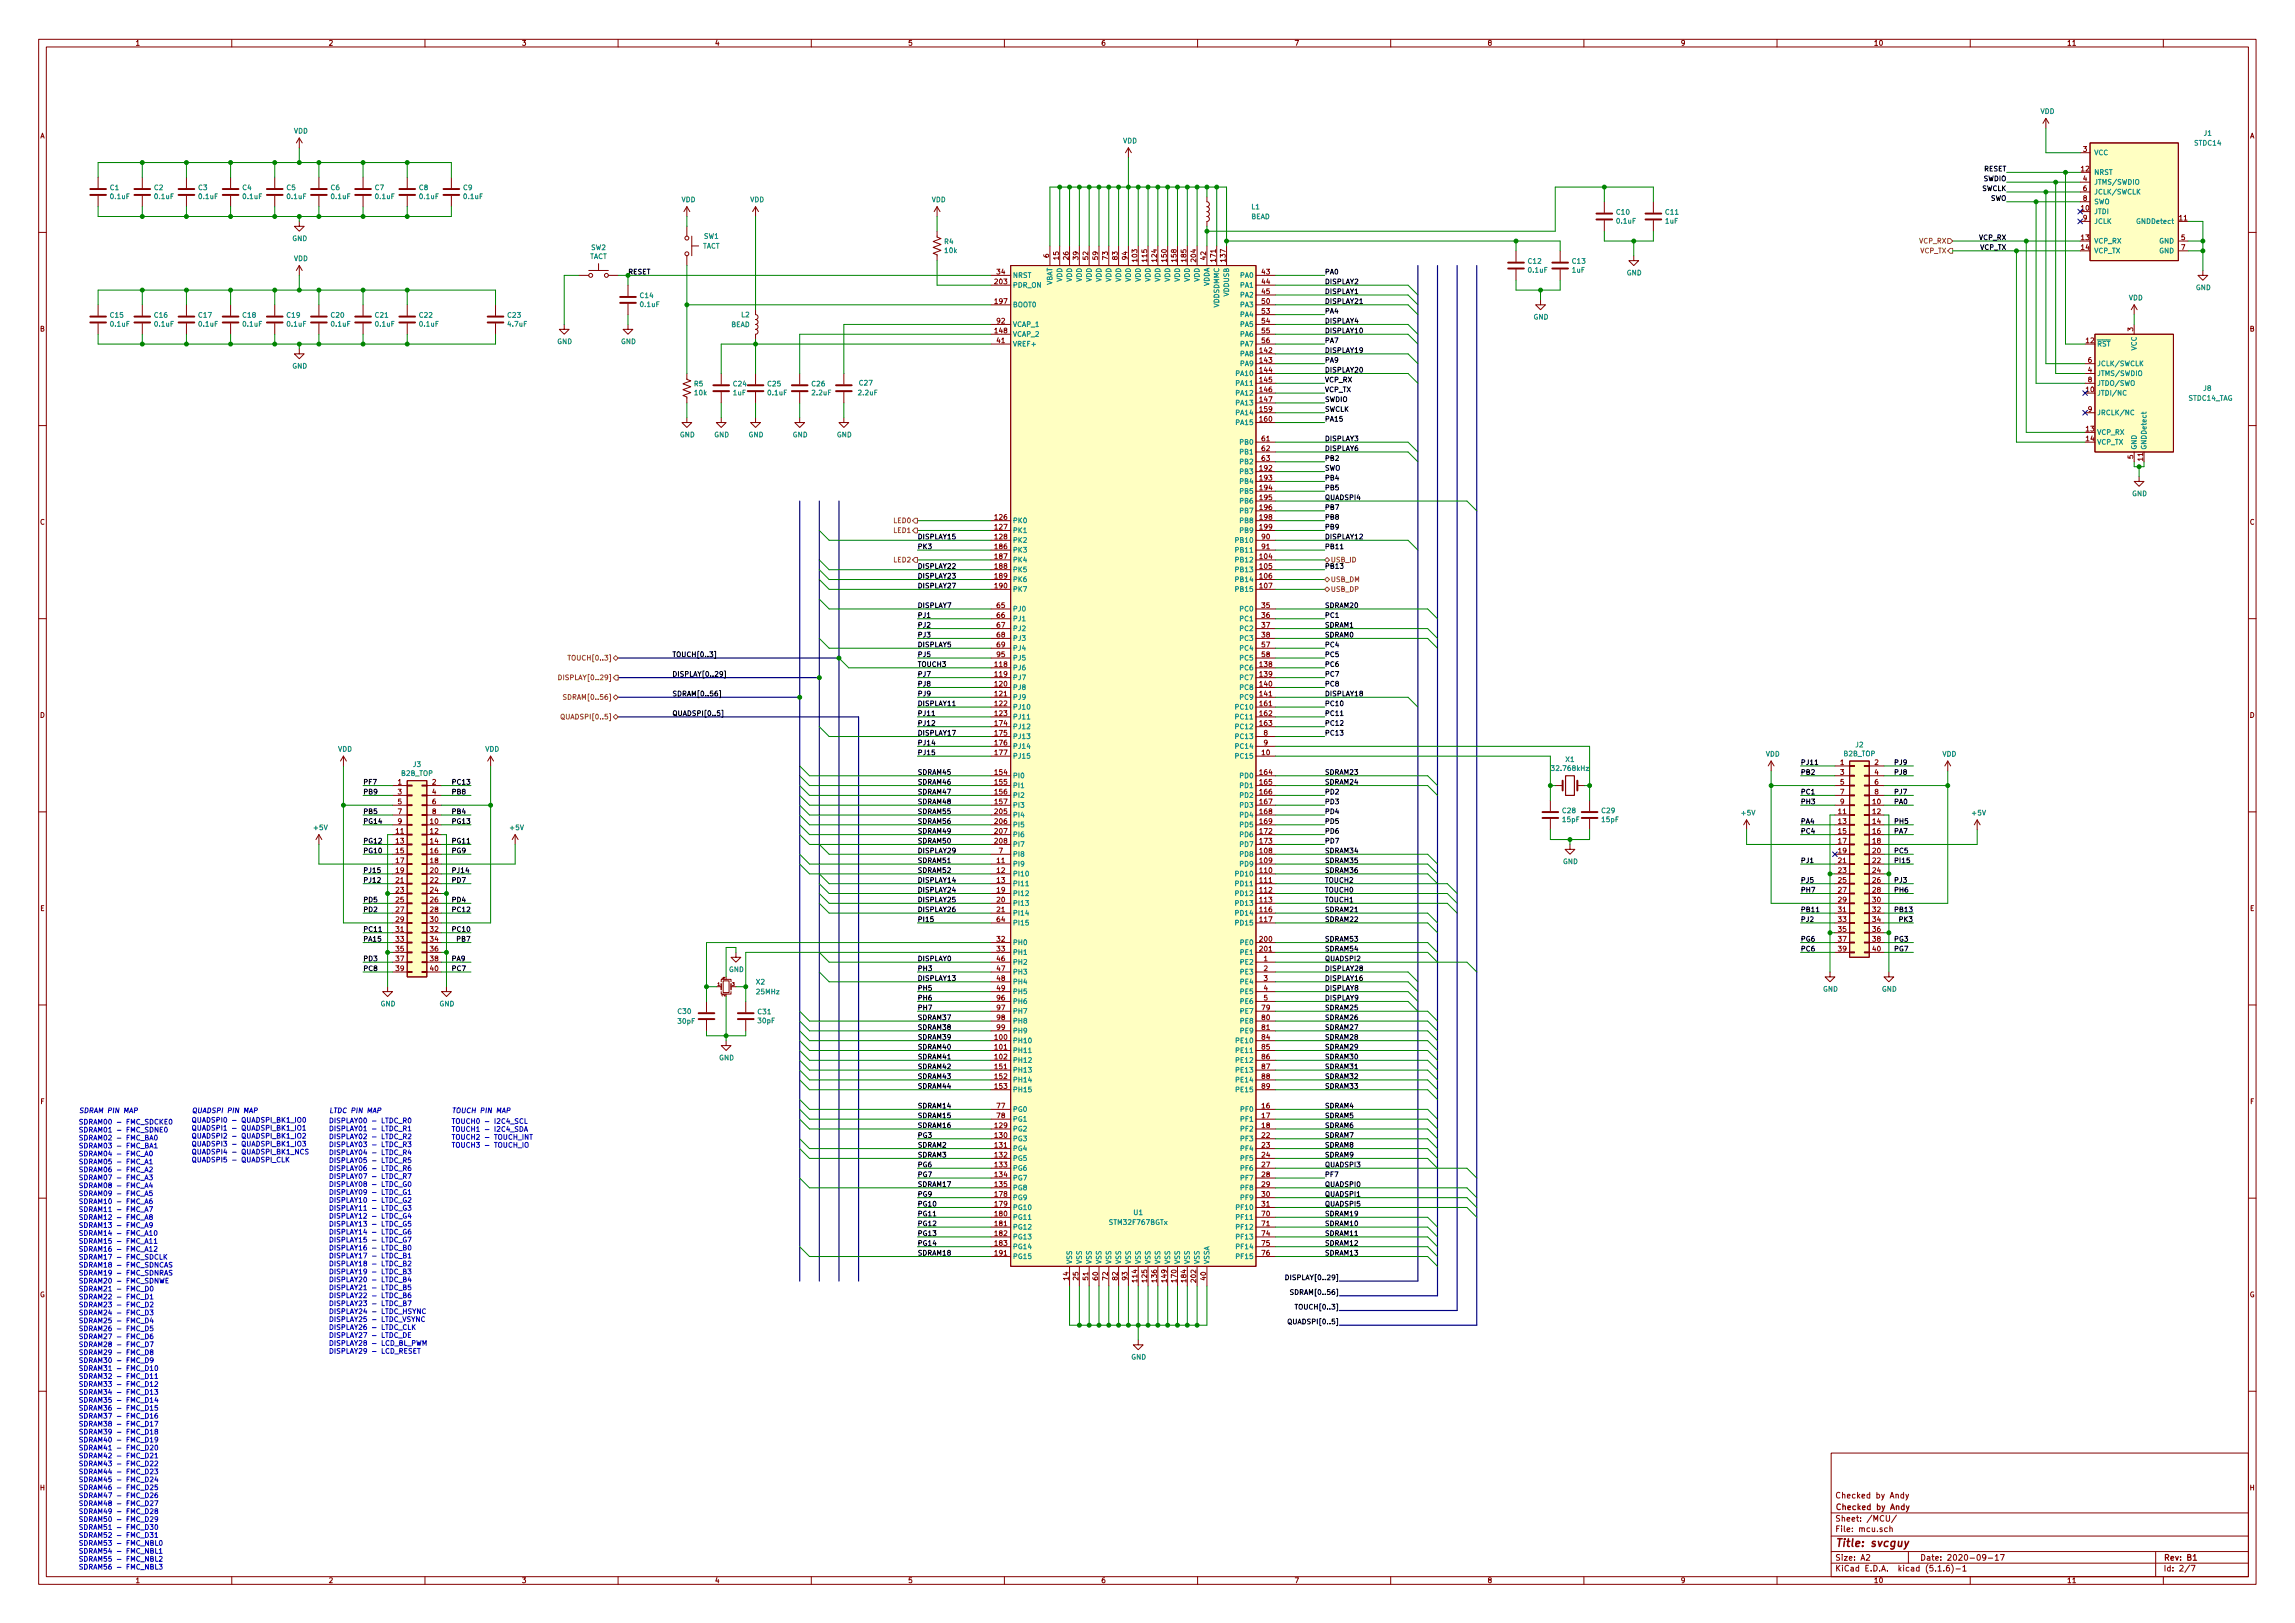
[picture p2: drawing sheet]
<svg xmlns="http://www.w3.org/2000/svg" width="594mm" height="420mm" viewBox="0 0 594 420" stroke-linecap="round" stroke-linejoin="round" font-family="sans-serif">
<defs><g id="words">
<text font-size="2.8" fill="#840000" x="475" y="400.4">Title: svcguy</text>
<g font-size="2.1" fill="#840000">
<text x="475" y="387.9">Checked by Andy</text>
<text x="475" y="393.9">Sheet: /MCU/</text>
<text x="475" y="390.9">Checked by Andy</text>
<text x="475" y="396.6">File: mcu.sch</text>
<text x="475" y="406.8">KiCad E.D.A. kicad (5.1.6)-1</text>
<text x="475" y="404">Size: A2</text>
<text x="497" y="404">Date: 2020-09-17</text>
<text x="560" y="404">Rev: B1</text>
<text x="560" y="406.8">Id: 2/7</text>
</g>
<g font-size="1.8" fill="#840000">
<text x="35" y="11.8">1</text>
<text x="85" y="11.8">2</text>
<text x="135" y="11.8">3</text>
<text x="185" y="11.8">4</text>
<text x="235" y="11.8">5</text>
<text x="285" y="11.8">6</text>
<text x="335" y="11.8">7</text>
<text x="385" y="11.8">8</text>
<text x="435" y="11.8">9</text>
<text x="485" y="11.8">10</text>
<text x="535" y="11.8">11</text>
<text x="10.4" y="35.8">A</text>
<text x="582.4" y="35.8">A</text>
<text x="539.3" y="39.3">3</text>
<text x="538.8" y="44.4">12</text>
<text x="539.3" y="46.9">4</text>
<text x="539.3" y="49.4">6</text>
<text x="539.3" y="52">8</text>
<text x="538.8" y="54.5">10</text>
<text x="539.3" y="57.1">9</text>
<text x="564.2" y="57.1">11</text>
<text x="538.8" y="62.1">13</text>
<text x="538.8" y="64.7">14</text>
<text x="564.7" y="62.1">5</text>
<text x="564.7" y="64.7">7</text>
<text x="258.1" y="71">34</text>
<text x="271.5" y="66.7" transform="rotate(-90 271.5 66.7)">6</text>
<text x="274.1" y="67.2" transform="rotate(-90 274.1 67.2)">15</text>
<text x="276.6" y="67.2" transform="rotate(-90 276.6 67.2)">26</text>
<text x="279.1" y="67.2" transform="rotate(-90 279.1 67.2)">39</text>
<text x="281.7" y="67.2" transform="rotate(-90 281.7 67.2)">52</text>
<text x="284.2" y="67.2" transform="rotate(-90 284.2 67.2)">59</text>
<text x="286.8" y="67.2" transform="rotate(-90 286.8 67.2)">73</text>
<text x="289.3" y="67.2" transform="rotate(-90 289.3 67.2)">83</text>
<text x="291.8" y="67.2" transform="rotate(-90 291.8 67.2)">94</text>
<text x="294.4" y="67.7" transform="rotate(-90 294.4 67.7)">103</text>
<text x="296.9" y="67.7" transform="rotate(-90 296.9 67.7)">115</text>
<text x="299.5" y="67.7" transform="rotate(-90 299.5 67.7)">124</text>
<text x="302" y="67.7" transform="rotate(-90 302 67.7)">150</text>
<text x="304.5" y="67.7" transform="rotate(-90 304.5 67.7)">158</text>
<text x="307.1" y="67.7" transform="rotate(-90 307.1 67.7)">185</text>
<text x="309.6" y="67.7" transform="rotate(-90 309.6 67.7)">204</text>
<text x="312.2" y="67.2" transform="rotate(-90 312.2 67.2)">42</text>
<text x="314.7" y="67.7" transform="rotate(-90 314.7 67.7)">171</text>
<text x="317.2" y="67.7" transform="rotate(-90 317.2 67.7)">137</text>
<text x="326.7" y="71">43</text>
<text x="257.6" y="73.6">203</text>
<text x="326.7" y="73.6">44</text>
<text x="326.7" y="76.1">45</text>
<text x="257.6" y="78.7">197</text>
<text x="258.1" y="83.7">92</text>
<text x="326.7" y="78.7">50</text>
<text x="326.7" y="81.2">53</text>
<text x="326.7" y="83.7">54</text>
<text x="10.4" y="85.8">B</text>
<text x="257.6" y="86.3">148</text>
<text x="258.1" y="88.8">41</text>
<text x="326.7" y="86.3">55</text>
<text x="326.7" y="88.8">56</text>
<text x="540.1" y="88.8">12</text>
<text x="552.2" y="85.7" transform="rotate(-90 552.2 85.7)">3</text>
<text x="582.4" y="85.8">B</text>
<text x="326.2" y="91.4">142</text>
<text x="326.2" y="93.9">143</text>
<text x="540.5" y="93.9">6</text>
<text x="326.2" y="96.4">144</text>
<text x="326.2" y="99">145</text>
<text x="326.2" y="101.5">146</text>
<text x="540.1" y="101.5">10</text>
<text x="540.5" y="96.4">4</text>
<text x="540.5" y="99">8</text>
<text x="326.2" y="104.1">147</text>
<text x="326.2" y="106.6">159</text>
<text x="540.5" y="106.6">9</text>
<text x="326.2" y="109.1">160</text>
<text x="540.1" y="111.7">13</text>
<text x="326.7" y="114.2">61</text>
<text x="326.7" y="116.8">62</text>
<text x="326.7" y="119.3">63</text>
<text x="540.1" y="114.2">14</text>
<text x="552.2" y="118.8" transform="rotate(-90 552.2 118.8)">5</text>
<text x="554.7" y="119.2" transform="rotate(-90 554.7 119.2)">11</text>
<text x="326.2" y="121.8">192</text>
<text x="326.2" y="124.4">193</text>
<text x="326.2" y="126.9">194</text>
<text x="326.2" y="129.5">195</text>
<text x="326.2" y="132">196</text>
<text x="10.4" y="135.8">C</text>
<text x="257.6" y="134.5">126</text>
<text x="257.6" y="137.1">127</text>
<text x="326.2" y="134.5">198</text>
<text x="326.2" y="137.1">199</text>
<text x="582.4" y="135.8">C</text>
<text x="257.6" y="139.6">128</text>
<text x="257.6" y="142.2">186</text>
<text x="326.7" y="139.6">90</text>
<text x="326.7" y="142.2">91</text>
<text x="257.6" y="144.7">187</text>
<text x="257.6" y="147.2">188</text>
<text x="257.6" y="149.8">189</text>
<text x="326.2" y="144.7">104</text>
<text x="326.2" y="147.2">105</text>
<text x="326.2" y="149.8">106</text>
<text x="257.6" y="152.3">190</text>
<text x="326.2" y="152.3">107</text>
<text x="258.1" y="157.4">65</text>
<text x="258.1" y="159.9">66</text>
<text x="326.7" y="157.4">35</text>
<text x="326.7" y="159.9">36</text>
<text x="258.1" y="162.5">67</text>
<text x="258.1" y="165">68</text>
<text x="258.1" y="167.6">69</text>
<text x="326.7" y="162.5">37</text>
<text x="326.7" y="165">38</text>
<text x="326.7" y="167.6">57</text>
<text x="257.6" y="172.6">118</text>
<text x="258.1" y="170.1">95</text>
<text x="326.2" y="172.6">138</text>
<text x="326.7" y="170.1">58</text>
<text x="257.6" y="175.2">119</text>
<text x="257.6" y="177.7">120</text>
<text x="326.2" y="175.2">139</text>
<text x="326.2" y="177.7">140</text>
<text x="10.4" y="185.8">D</text>
<text x="257.6" y="182.8">122</text>
<text x="257.6" y="185.3">123</text>
<text x="257.6" y="180.3">121</text>
<text x="326.2" y="182.8">161</text>
<text x="326.2" y="185.3">162</text>
<text x="326.2" y="180.3">141</text>
<text x="582.4" y="185.8">D</text>
<text x="257.6" y="187.9">174</text>
<text x="257.6" y="190.4">175</text>
<text x="326.2" y="187.9">163</text>
<text x="327.2" y="190.4">8</text>
<text x="257.6" y="193">176</text>
<text x="257.6" y="195.5">177</text>
<text x="326.7" y="195.5">10</text>
<text x="327.2" y="193">9</text>
<text x="103" y="203.1">1</text>
<text x="111.9" y="203.1">2</text>
<text x="257.6" y="200.6">154</text>
<text x="257.6" y="203.1">155</text>
<text x="326.2" y="200.6">164</text>
<text x="326.2" y="203.1">165</text>
<text x="476.4" y="198">1</text>
<text x="476.4" y="200.6">3</text>
<text x="476.4" y="203.1">5</text>
<text x="485.3" y="198">2</text>
<text x="485.3" y="200.6">4</text>
<text x="485.3" y="203.1">6</text>
<text x="103" y="205.7">3</text>
<text x="103" y="208.2">5</text>
<text x="111.9" y="205.7">4</text>
<text x="111.9" y="208.2">6</text>
<text x="257.6" y="205.7">156</text>
<text x="257.6" y="208.2">157</text>
<text x="326.2" y="205.7">166</text>
<text x="326.2" y="208.2">167</text>
<text x="476.4" y="205.7">7</text>
<text x="476.4" y="208.2">9</text>
<text x="484.8" y="208.2">10</text>
<text x="485.3" y="205.7">8</text>
<text x="102.5" y="215.8">11</text>
<text x="103" y="210.7">7</text>
<text x="103" y="213.3">9</text>
<text x="111.4" y="213.3">10</text>
<text x="111.4" y="215.8">12</text>
<text x="111.9" y="210.7">8</text>
<text x="257.6" y="210.7">205</text>
<text x="257.6" y="213.3">206</text>
<text x="257.6" y="215.8">207</text>
<text x="326.2" y="210.7">168</text>
<text x="326.2" y="213.3">169</text>
<text x="326.2" y="215.8">172</text>
<text x="475.9" y="210.7">11</text>
<text x="475.9" y="213.3">13</text>
<text x="475.9" y="215.8">15</text>
<text x="484.8" y="210.7">12</text>
<text x="484.8" y="213.3">14</text>
<text x="484.8" y="215.8">16</text>
<text x="102.5" y="218.4">13</text>
<text x="102.5" y="220.9">15</text>
<text x="111.4" y="218.4">14</text>
<text x="111.4" y="220.9">16</text>
<text x="257.6" y="218.4">208</text>
<text x="258.6" y="220.9">7</text>
<text x="326.2" y="218.4">173</text>
<text x="326.2" y="220.9">108</text>
<text x="475.9" y="218.4">17</text>
<text x="475.9" y="220.9">19</text>
<text x="484.8" y="218.4">18</text>
<text x="484.8" y="220.9">20</text>
<text x="102.5" y="223.4">17</text>
<text x="102.5" y="226">19</text>
<text x="111.4" y="223.4">18</text>
<text x="111.4" y="226">20</text>
<text x="258.1" y="226">12</text>
<text x="258.1" y="223.4">11</text>
<text x="326.2" y="226">110</text>
<text x="326.2" y="223.4">109</text>
<text x="475.9" y="223.4">21</text>
<text x="475.9" y="226">23</text>
<text x="484.8" y="223.4">22</text>
<text x="484.8" y="226">24</text>
<text x="102.5" y="228.5">21</text>
<text x="102.5" y="231.1">23</text>
<text x="102.5" y="233.6">25</text>
<text x="111.4" y="228.5">22</text>
<text x="111.4" y="231.1">24</text>
<text x="111.4" y="233.6">26</text>
<text x="258.1" y="228.5">13</text>
<text x="258.1" y="231.1">19</text>
<text x="258.1" y="233.6">20</text>
<text x="326.2" y="228.5">111</text>
<text x="326.2" y="231.1">112</text>
<text x="326.2" y="233.6">113</text>
<text x="475.9" y="228.5">25</text>
<text x="475.9" y="231.1">27</text>
<text x="475.9" y="233.6">29</text>
<text x="484.8" y="228.5">26</text>
<text x="484.8" y="231.1">28</text>
<text x="484.8" y="233.6">30</text>
<text x="10.4" y="235.8">E</text>
<text x="102.5" y="236.1">27</text>
<text x="102.5" y="238.7">29</text>
<text x="111.4" y="236.1">28</text>
<text x="111.4" y="238.7">30</text>
<text x="258.1" y="236.1">21</text>
<text x="258.1" y="238.7">64</text>
<text x="326.2" y="236.1">116</text>
<text x="326.2" y="238.7">117</text>
<text x="475.9" y="236.1">31</text>
<text x="475.9" y="238.7">33</text>
<text x="484.8" y="236.1">32</text>
<text x="484.8" y="238.7">34</text>
<text x="582.4" y="235.8">E</text>
<text x="102.5" y="241.2">31</text>
<text x="102.5" y="243.8">33</text>
<text x="111.4" y="241.2">32</text>
<text x="111.4" y="243.8">34</text>
<text x="258.1" y="243.8">32</text>
<text x="326.2" y="243.8">200</text>
<text x="475.9" y="241.2">35</text>
<text x="475.9" y="243.8">37</text>
<text x="484.8" y="241.2">36</text>
<text x="484.8" y="243.8">38</text>
<text x="102.5" y="246.3">35</text>
<text x="102.5" y="248.8">37</text>
<text x="102.5" y="251.4">39</text>
<text x="111.4" y="246.3">36</text>
<text x="111.4" y="248.8">38</text>
<text x="111.4" y="251.4">40</text>
<text x="258.1" y="246.3">33</text>
<text x="258.1" y="248.8">46</text>
<text x="258.1" y="251.4">47</text>
<text x="326.2" y="246.3">201</text>
<text x="327.2" y="248.8">1</text>
<text x="327.2" y="251.4">2</text>
<text x="475.9" y="246.3">39</text>
<text x="484.8" y="246.3">40</text>
<text x="258.1" y="253.9">48</text>
<text x="258.1" y="256.5">49</text>
<text x="327.2" y="253.9">3</text>
<text x="327.2" y="256.5">4</text>
<text x="258.1" y="259">96</text>
<text x="258.1" y="261.5">97</text>
<text x="326.7" y="261.5">79</text>
<text x="327.2" y="259">5</text>
<text x="257.6" y="269.2">100</text>
<text x="258.1" y="264.1">98</text>
<text x="258.1" y="266.6">99</text>
<text x="326.7" y="269.2">84</text>
<text x="326.7" y="264.1">80</text>
<text x="326.7" y="266.6">81</text>
<text x="257.6" y="271.7">101</text>
<text x="257.6" y="274.2">102</text>
<text x="326.7" y="271.7">85</text>
<text x="326.7" y="274.2">86</text>
<text x="257.6" y="276.8">151</text>
<text x="257.6" y="279.3">152</text>
<text x="257.6" y="281.9">153</text>
<text x="326.7" y="276.8">87</text>
<text x="326.7" y="279.3">88</text>
<text x="326.7" y="281.9">89</text>
<text x="10.5" y="285.8">F</text>
<text x="258.1" y="286.9">77</text>
<text x="326.7" y="286.9">16</text>
<text x="582.5" y="285.8">F</text>
<text x="257.6" y="292">129</text>
<text x="258.1" y="289.5">78</text>
<text x="326.7" y="289.5">17</text>
<text x="326.7" y="292">18</text>
<text x="257.6" y="294.6">130</text>
<text x="257.6" y="297.1">131</text>
<text x="257.6" y="299.6">132</text>
<text x="326.7" y="294.6">22</text>
<text x="326.7" y="297.1">23</text>
<text x="326.7" y="299.6">24</text>
<text x="257.6" y="302.2">133</text>
<text x="257.6" y="304.7">134</text>
<text x="326.7" y="302.2">27</text>
<text x="326.7" y="304.7">28</text>
<text x="257.6" y="307.3">135</text>
<text x="257.6" y="309.8">178</text>
<text x="326.7" y="307.3">29</text>
<text x="326.7" y="309.8">30</text>
<text x="257.6" y="312.3">179</text>
<text x="257.6" y="314.9">180</text>
<text x="257.6" y="317.4">181</text>
<text x="326.7" y="312.3">31</text>
<text x="326.7" y="314.9">70</text>
<text x="326.7" y="317.4">71</text>
<text x="257.6" y="320">182</text>
<text x="257.6" y="322.5">183</text>
<text x="326.7" y="320">74</text>
<text x="326.7" y="322.5">75</text>
<text x="257.6" y="325">191</text>
<text x="326.7" y="325">76</text>
<text x="10.3" y="335.8">G</text>
<text x="276.6" y="331.3" transform="rotate(-90 276.6 331.3)">14</text>
<text x="279.1" y="331.3" transform="rotate(-90 279.1 331.3)">25</text>
<text x="281.7" y="331.3" transform="rotate(-90 281.7 331.3)">51</text>
<text x="284.2" y="331.3" transform="rotate(-90 284.2 331.3)">60</text>
<text x="286.8" y="331.3" transform="rotate(-90 286.8 331.3)">72</text>
<text x="289.3" y="331.3" transform="rotate(-90 289.3 331.3)">82</text>
<text x="291.8" y="331.3" transform="rotate(-90 291.8 331.3)">93</text>
<text x="294.4" y="331.8" transform="rotate(-90 294.4 331.8)">114</text>
<text x="296.9" y="331.8" transform="rotate(-90 296.9 331.8)">125</text>
<text x="299.5" y="331.8" transform="rotate(-90 299.5 331.8)">136</text>
<text x="302" y="331.8" transform="rotate(-90 302 331.8)">149</text>
<text x="304.5" y="331.8" transform="rotate(-90 304.5 331.8)">170</text>
<text x="307.1" y="331.8" transform="rotate(-90 307.1 331.8)">184</text>
<text x="309.6" y="331.8" transform="rotate(-90 309.6 331.8)">202</text>
<text x="312.2" y="331.3" transform="rotate(-90 312.2 331.3)">40</text>
<text x="582.3" y="335.8">G</text>
<text x="10.4" y="385.8">H</text>
<text x="582.4" y="385.8">H</text>
<text x="35" y="409.8">1</text>
<text x="85" y="409.8">2</text>
<text x="135" y="409.8">3</text>
<text x="185" y="409.8">4</text>
<text x="235" y="409.8">5</text>
<text x="285" y="409.8">6</text>
<text x="335" y="409.8">7</text>
<text x="385" y="409.8">8</text>
<text x="435" y="409.8">9</text>
<text x="485" y="409.8">10</text>
<text x="535" y="409.8">11</text>
</g>
<g font-size="1.8" fill="#008484">
<text x="528.2" y="29.5">VDD</text>
<text x="76" y="34.6">VDD</text>
<text x="570.5" y="35.1">J1</text>
<text x="290.7" y="37.1">VDD</text>
<text x="542" y="40.2">VCC</text>
<text x="568.1" y="37.7">STDC14</text>
<text x="542" y="45.3">NRST</text>
<text x="542" y="47.8">JTMS/SWDIO</text>
<text x="28.5" y="49.2">C1</text>
<text x="28.7" y="51.5">0.1uF</text>
<text x="40" y="49.2">C2</text>
<text x="40.1" y="51.5">0.1uF</text>
<text x="51.4" y="49.2">C3</text>
<text x="51.6" y="51.5">0.1uF</text>
<text x="62.8" y="49.2">C4</text>
<text x="63" y="51.5">0.1uF</text>
<text x="74.2" y="49.2">C5</text>
<text x="74.4" y="51.5">0.1uF</text>
<text x="85.7" y="49.2">C6</text>
<text x="85.9" y="51.5">0.1uF</text>
<text x="97.1" y="49.2">C7</text>
<text x="97.3" y="51.5">0.1uF</text>
<text x="108.5" y="49.2">C8</text>
<text x="108.7" y="51.5">0.1uF</text>
<text x="120" y="49.2">C9</text>
<text x="120.1" y="51.5">0.1uF</text>
<text x="176.4" y="52.3">VDD</text>
<text x="194.2" y="52.3">VDD</text>
<text x="241.1" y="52.3">VDD</text>
<text x="542" y="50.3">JCLK/SWCLK</text>
<text x="542" y="52.9">SWO</text>
<text x="323.8" y="56.7">BEAD</text>
<text x="324" y="54.2">L1</text>
<text x="418.5" y="55.6">C10</text>
<text x="418.6" y="57.9">0.1uF</text>
<text x="431.1" y="57.9">1uF</text>
<text x="431.2" y="55.6">C11</text>
<text x="542" y="55.4">JTDI</text>
<text x="542" y="58">JCLK</text>
<text x="553.5" y="58">GNDDetect</text>
<text x="75.6" y="62.4">GND</text>
<text x="153" y="64.7">SW2</text>
<text x="181.8" y="64.4">TACT</text>
<text x="182.2" y="61.8">SW1</text>
<text x="244.5" y="63.2">R4</text>
<text x="244.6" y="65.5">10k</text>
<text x="542" y="63">VCP_RX</text>
<text x="542" y="65.6">VCP_TX</text>
<text x="558.9" y="63">GND</text>
<text x="558.9" y="65.6">GND</text>
<text x="76" y="67.6">VDD</text>
<text x="152.6" y="67">TACT</text>
<text x="262.1" y="71.9">NRST</text>
<text x="321.2" y="71.9">PA0</text>
<text x="395.6" y="68.3">C12</text>
<text x="395.7" y="70.6">0.1uF</text>
<text x="407" y="70.6">1uF</text>
<text x="407.1" y="68.3">C13</text>
<text x="421.1" y="71.3">GND</text>
<text x="165.8" y="77.2">C14</text>
<text x="262.1" y="74.5">PDR_ON</text>
<text x="272.4" y="74.1" transform="rotate(-90 272.4 74.1)">VBAT</text>
<text x="275" y="73" transform="rotate(-90 275 73)">VDD</text>
<text x="277.5" y="73" transform="rotate(-90 277.5 73)">VDD</text>
<text x="280" y="73" transform="rotate(-90 280 73)">VDD</text>
<text x="282.6" y="73" transform="rotate(-90 282.6 73)">VDD</text>
<text x="285.1" y="73" transform="rotate(-90 285.1 73)">VDD</text>
<text x="287.7" y="73" transform="rotate(-90 287.7 73)">VDD</text>
<text x="290.2" y="73" transform="rotate(-90 290.2 73)">VDD</text>
<text x="292.7" y="73" transform="rotate(-90 292.7 73)">VDD</text>
<text x="295.3" y="73" transform="rotate(-90 295.3 73)">VDD</text>
<text x="297.8" y="73" transform="rotate(-90 297.8 73)">VDD</text>
<text x="300.4" y="73" transform="rotate(-90 300.4 73)">VDD</text>
<text x="302.9" y="73" transform="rotate(-90 302.9 73)">VDD</text>
<text x="305.4" y="73" transform="rotate(-90 305.4 73)">VDD</text>
<text x="308" y="73" transform="rotate(-90 308 73)">VDD</text>
<text x="310.5" y="73" transform="rotate(-90 310.5 73)">VDD</text>
<text x="313.1" y="74.3" transform="rotate(-90 313.1 74.3)">VDDA</text>
<text x="318.1" y="76.7" transform="rotate(-90 318.1 76.7)">VDDUSB</text>
<text x="321.2" y="74.5">PA1</text>
<text x="321.2" y="77">PA2</text>
<text x="551" y="77.7">VDD</text>
<text x="568.4" y="75.1">GND</text>
<text x="28.6" y="82.2">C15</text>
<text x="40" y="82.2">C16</text>
<text x="51.5" y="82.2">C17</text>
<text x="62.9" y="82.2">C18</text>
<text x="74.3" y="82.2">C19</text>
<text x="85.8" y="82.2">C20</text>
<text x="97.2" y="82.2">C21</text>
<text x="108.6" y="82.2">C22</text>
<text x="131.5" y="82.2">C23</text>
<text x="165.9" y="79.5">0.1uF</text>
<text x="191.9" y="82.1">L2</text>
<text x="262.1" y="79.5">BOOT0</text>
<text x="315.6" y="79.7" transform="rotate(-90 315.6 79.7)">VDDSDMMC</text>
<text x="321.2" y="79.5">PA3</text>
<text x="321.2" y="82.1">PA4</text>
<text x="397" y="82.7">GND</text>
<text x="28.7" y="84.5">0.1uF</text>
<text x="40.1" y="84.5">0.1uF</text>
<text x="51.6" y="84.5">0.1uF</text>
<text x="63" y="84.5">0.1uF</text>
<text x="74.4" y="84.5">0.1uF</text>
<text x="85.9" y="84.5">0.1uF</text>
<text x="97.3" y="84.5">0.1uF</text>
<text x="108.7" y="84.5">0.1uF</text>
<text x="131.6" y="84.5">4.7uF</text>
<text x="144.2" y="89.1">GND</text>
<text x="160.7" y="89.1">GND</text>
<text x="189.2" y="84.7">BEAD</text>
<text x="262.1" y="84.6">VCAP_1</text>
<text x="262.1" y="87.2">VCAP_2</text>
<text x="262.1" y="89.7">VREF+</text>
<text x="321.2" y="84.6">PA5</text>
<text x="321.2" y="87.2">PA6</text>
<text x="321.2" y="89.7">PA7</text>
<text x="542.8" y="89.7">RST</text>
<text x="75.6" y="95.4">GND</text>
<text x="321.2" y="92.2">PA8</text>
<text x="321.2" y="94.8">PA9</text>
<text x="542.8" y="94.8">JCLK/SWCLK</text>
<text x="553.1" y="90.8" transform="rotate(-90 553.1 90.8)">VCC</text>
<text x="179.7" y="100">R5</text>
<text x="189.9" y="100">C24</text>
<text x="198.8" y="100">C25</text>
<text x="210.2" y="100">C26</text>
<text x="222.5" y="99.8">C27</text>
<text x="320.2" y="97.3">PA10</text>
<text x="320.2" y="99.9">PA11</text>
<text x="542.8" y="97.3">JTMS/SWDIO</text>
<text x="542.8" y="99.9">JTDO/SWO</text>
<text x="570.4" y="101.2">J8</text>
<text x="179.9" y="102.3">10k</text>
<text x="189.8" y="102.3">1uF</text>
<text x="198.9" y="102.3">0.1uF</text>
<text x="210.3" y="102.3">2.2uF</text>
<text x="222.3" y="102.3">2.2uF</text>
<text x="320.2" y="102.4">PA12</text>
<text x="320.2" y="104.9">PA13</text>
<text x="320.2" y="107.5">PA14</text>
<text x="542.8" y="102.4">JTDI/NC</text>
<text x="542.8" y="107.5">JRCLK/NC</text>
<text x="566.5" y="103.7">STDC14_TAG</text>
<text x="176" y="113.2">GND</text>
<text x="184.9" y="113.2">GND</text>
<text x="193.8" y="113.2">GND</text>
<text x="205.2" y="113.2">GND</text>
<text x="216.6" y="113.2">GND</text>
<text x="320.2" y="110">PA15</text>
<text x="542.8" y="112.6">VCP_RX</text>
<text x="321.2" y="115.1">PB0</text>
<text x="321.2" y="117.6">PB1</text>
<text x="542.8" y="115.1">VCP_TX</text>
<text x="553.1" y="116.5" transform="rotate(-90 553.1 116.5)">GND</text>
<text x="555.6" y="116.5" transform="rotate(-90 555.6 116.5)">GNDDetect</text>
<text x="321.2" y="120.2">PB2</text>
<text x="321.2" y="122.7">PB3</text>
<text x="321.2" y="125.3">PB4</text>
<text x="321.2" y="127.8">PB5</text>
<text x="321.2" y="130.3">PB6</text>
<text x="551.9" y="128.4">GND</text>
<text x="262.1" y="135.4">PK0</text>
<text x="262.1" y="138">PK1</text>
<text x="321.2" y="132.9">PB7</text>
<text x="321.2" y="135.4">PB8</text>
<text x="321.2" y="138">PB9</text>
<text x="262.1" y="140.5">PK2</text>
<text x="262.1" y="143">PK3</text>
<text x="320.2" y="140.5">PB10</text>
<text x="320.2" y="143">PB11</text>
<text x="262.1" y="145.6">PK4</text>
<text x="262.1" y="148.1">PK5</text>
<text x="320.2" y="145.6">PB12</text>
<text x="320.2" y="148.1">PB13</text>
<text x="262.1" y="150.7">PK6</text>
<text x="262.1" y="153.2">PK7</text>
<text x="320.2" y="150.7">PB14</text>
<text x="320.2" y="153.2">PB15</text>
<text x="262.1" y="158.3">PJ0</text>
<text x="262.1" y="160.8">PJ1</text>
<text x="321.2" y="158.3">PC0</text>
<text x="321.2" y="160.8">PC1</text>
<text x="262.1" y="163.4">PJ2</text>
<text x="262.1" y="165.9">PJ3</text>
<text x="321.2" y="163.4">PC2</text>
<text x="321.2" y="165.9">PC3</text>
<text x="262.1" y="168.4">PJ4</text>
<text x="262.1" y="171">PJ5</text>
<text x="262.1" y="173.5">PJ6</text>
<text x="321.2" y="168.4">PC4</text>
<text x="321.2" y="171">PC5</text>
<text x="321.2" y="173.5">PC6</text>
<text x="262.1" y="176.1">PJ7</text>
<text x="262.1" y="178.6">PJ8</text>
<text x="321.2" y="176.1">PC7</text>
<text x="321.2" y="178.6">PC8</text>
<text x="262.1" y="183.7">PJ10</text>
<text x="262.1" y="181.1">PJ9</text>
<text x="320.2" y="183.7">PC10</text>
<text x="321.2" y="181.1">PC9</text>
<text x="262.1" y="186.2">PJ11</text>
<text x="262.1" y="188.8">PJ12</text>
<text x="262.1" y="191.3">PJ13</text>
<text x="320.2" y="186.2">PC11</text>
<text x="320.2" y="188.8">PC12</text>
<text x="320.2" y="191.3">PC13</text>
<text x="87.5" y="194.6">VDD</text>
<text x="125.6" y="194.6">VDD</text>
<text x="262.1" y="193.8">PJ14</text>
<text x="262.1" y="196.4">PJ15</text>
<text x="320.2" y="193.8">PC14</text>
<text x="320.2" y="196.4">PC15</text>
<text x="405.3" y="197.2">X1</text>
<text x="457" y="195.9">VDD</text>
<text x="477.3" y="195.8">B2B_TOP</text>
<text x="480.4" y="193.5">J2</text>
<text x="502.8" y="195.9">VDD</text>
<text x="103.9" y="200.9">B2B_TOP</text>
<text x="107" y="198.5">J3</text>
<text x="262.1" y="201.5">PI0</text>
<text x="321.2" y="201.5">PD0</text>
<text x="402.1" y="199.6">32.768kHz</text>
<text x="262.1" y="204">PI1</text>
<text x="262.1" y="206.5">PI2</text>
<text x="262.1" y="209.1">PI3</text>
<text x="321.2" y="204">PD1</text>
<text x="321.2" y="206.5">PD2</text>
<text x="321.2" y="209.1">PD3</text>
<text x="81.3" y="214.9">+5V</text>
<text x="132.1" y="214.9">+5V</text>
<text x="262.1" y="211.6">PI4</text>
<text x="262.1" y="214.2">PI5</text>
<text x="321.2" y="211.6">PD4</text>
<text x="321.2" y="214.2">PD5</text>
<text x="404.5" y="210.5">C28</text>
<text x="404.6" y="212.8">15pF</text>
<text x="414.7" y="210.5">C29</text>
<text x="414.7" y="212.8">15pF</text>
<text x="450.9" y="211.1">+5V</text>
<text x="510.6" y="211.1">+5V</text>
<text x="262.1" y="216.7">PI6</text>
<text x="262.1" y="219.2">PI7</text>
<text x="262.1" y="221.8">PI8</text>
<text x="321.2" y="216.7">PD6</text>
<text x="321.2" y="219.2">PD7</text>
<text x="321.2" y="221.8">PD8</text>
<text x="262.1" y="226.9">PI10</text>
<text x="262.1" y="224.3">PI9</text>
<text x="320.2" y="226.9">PD10</text>
<text x="321.2" y="224.3">PD9</text>
<text x="404.6" y="223.7">GND</text>
<text x="262.1" y="229.4">PI11</text>
<text x="262.1" y="231.9">PI12</text>
<text x="320.2" y="229.4">PD11</text>
<text x="320.2" y="231.9">PD12</text>
<text x="262.1" y="234.5">PI13</text>
<text x="262.1" y="237">PI14</text>
<text x="262.1" y="239.6">PI15</text>
<text x="320.2" y="234.5">PD13</text>
<text x="320.2" y="237">PD14</text>
<text x="320.2" y="239.6">PD15</text>
<text x="262.1" y="244.6">PH0</text>
<text x="321.3" y="244.6">PE0</text>
<text x="188.7" y="251.6">GND</text>
<text x="262.1" y="247.2">PH1</text>
<text x="262.1" y="249.7">PH2</text>
<text x="321.3" y="247.2">PE1</text>
<text x="321.3" y="249.7">PE2</text>
<text x="195.8" y="254.9">X2</text>
<text x="196" y="257.4">25MHz</text>
<text x="262.1" y="252.3">PH3</text>
<text x="262.1" y="254.8">PH4</text>
<text x="262.1" y="257.3">PH5</text>
<text x="321.3" y="252.3">PE3</text>
<text x="321.3" y="254.8">PE4</text>
<text x="321.3" y="257.3">PE5</text>
<text x="471.9" y="256.7">GND</text>
<text x="487.1" y="256.7">GND</text>
<text x="98.5" y="260.5">GND</text>
<text x="113.7" y="260.5">GND</text>
<text x="175.5" y="262.5">C30</text>
<text x="196.2" y="262.6">C31</text>
<text x="262.1" y="259.9">PH6</text>
<text x="262.1" y="262.4">PH7</text>
<text x="321.3" y="259.9">PE6</text>
<text x="321.3" y="262.4">PE7</text>
<text x="175.6" y="265">30pF</text>
<text x="196.3" y="264.9">30pF</text>
<text x="262.1" y="265">PH8</text>
<text x="262.1" y="267.5">PH9</text>
<text x="321.3" y="265">PE8</text>
<text x="321.3" y="267.5">PE9</text>
<text x="186.1" y="274.5">GND</text>
<text x="262.1" y="270">PH10</text>
<text x="262.1" y="272.6">PH11</text>
<text x="262.1" y="275.1">PH12</text>
<text x="320.3" y="270">PE10</text>
<text x="320.3" y="272.6">PE11</text>
<text x="320.3" y="275.1">PE12</text>
<text x="262.1" y="277.7">PH13</text>
<text x="262.1" y="280.2">PH14</text>
<text x="320.3" y="277.7">PE13</text>
<text x="320.3" y="280.2">PE14</text>
<text x="262.1" y="287.8">PG0</text>
<text x="262.1" y="282.7">PH15</text>
<text x="320.3" y="282.7">PE15</text>
<text x="321.4" y="287.8">PF0</text>
<text x="262.1" y="290.4">PG1</text>
<text x="262.1" y="292.9">PG2</text>
<text x="321.4" y="290.4">PF1</text>
<text x="321.4" y="292.9">PF2</text>
<text x="262.1" y="295.4">PG3</text>
<text x="262.1" y="298">PG4</text>
<text x="321.4" y="295.4">PF3</text>
<text x="321.4" y="298">PF4</text>
<text x="262.1" y="300.5">PG5</text>
<text x="262.1" y="303.1">PG6</text>
<text x="262.1" y="305.6">PG7</text>
<text x="321.4" y="300.5">PF5</text>
<text x="321.4" y="303.1">PF6</text>
<text x="321.4" y="305.6">PF7</text>
<text x="262.1" y="308.1">PG8</text>
<text x="262.1" y="310.7">PG9</text>
<text x="321.4" y="308.1">PF8</text>
<text x="321.4" y="310.7">PF9</text>
<text x="262.1" y="313.2">PG10</text>
<text x="262.1" y="315.8">PG11</text>
<text x="287.4" y="317.1">STM32F767BGTx</text>
<text x="293.5" y="314.5">U1</text>
<text x="320.4" y="313.2">PF10</text>
<text x="320.4" y="315.8">PF11</text>
<text x="262.1" y="318.3">PG12</text>
<text x="262.1" y="320.8">PG13</text>
<text x="262.1" y="323.4">PG14</text>
<text x="320.4" y="318.3">PF12</text>
<text x="320.4" y="320.8">PF13</text>
<text x="320.4" y="323.4">PF14</text>
<text x="262.1" y="325.9">PG15</text>
<text x="277.5" y="327.3" transform="rotate(-90 277.5 327.3)">VSS</text>
<text x="280" y="327.3" transform="rotate(-90 280 327.3)">VSS</text>
<text x="282.6" y="327.3" transform="rotate(-90 282.6 327.3)">VSS</text>
<text x="285.1" y="327.3" transform="rotate(-90 285.1 327.3)">VSS</text>
<text x="287.7" y="327.3" transform="rotate(-90 287.7 327.3)">VSS</text>
<text x="290.2" y="327.3" transform="rotate(-90 290.2 327.3)">VSS</text>
<text x="292.7" y="327.3" transform="rotate(-90 292.7 327.3)">VSS</text>
<text x="295.3" y="327.3" transform="rotate(-90 295.3 327.3)">VSS</text>
<text x="297.8" y="327.3" transform="rotate(-90 297.8 327.3)">VSS</text>
<text x="300.4" y="327.3" transform="rotate(-90 300.4 327.3)">VSS</text>
<text x="302.9" y="327.3" transform="rotate(-90 302.9 327.3)">VSS</text>
<text x="305.4" y="327.3" transform="rotate(-90 305.4 327.3)">VSS</text>
<text x="308" y="327.3" transform="rotate(-90 308 327.3)">VSS</text>
<text x="310.5" y="327.3" transform="rotate(-90 310.5 327.3)">VSS</text>
<text x="313.1" y="327.3" transform="rotate(-90 313.1 327.3)">VSSA</text>
<text x="320.4" y="325.9">PF15</text>
<text x="292.8" y="352">GND</text>
</g>
<g font-size="1.8">
<text x="513.4" y="46.9">SWDIO</text>
<text x="513.5" y="44.4">RESET</text>
<text x="513" y="49.4">SWCLK</text>
<text x="515.2" y="52">SWO</text>
<text x="512.3" y="62.1">VCP_RX</text>
<text x="512.5" y="64.7">VCP_TX</text>
<text x="162.6" y="71">RESET</text>
<text x="342.9" y="71">PA0</text>
<text x="342.9" y="73.6">DISPLAY2</text>
<text x="342.9" y="76.1">DISPLAY1</text>
<text x="342.9" y="81.2">PA4</text>
<text x="342.9" y="78.7">DISPLAY21</text>
<text x="342.9" y="83.7">DISPLAY4</text>
<text x="342.9" y="88.8">PA7</text>
<text x="342.9" y="86.3">DISPLAY10</text>
<text x="342.9" y="93.9">PA9</text>
<text x="342.9" y="91.4">DISPLAY19</text>
<text x="342.9" y="101.5">VCP_TX</text>
<text x="342.9" y="99">VCP_RX</text>
<text x="342.9" y="96.4">DISPLAY20</text>
<text x="342.9" y="104.1">SWDIO</text>
<text x="342.9" y="106.6">SWCLK</text>
<text x="342.9" y="109.1">PA15</text>
<text x="342.9" y="114.2">DISPLAY3</text>
<text x="342.9" y="119.3">PB2</text>
<text x="342.9" y="116.8">DISPLAY6</text>
<text x="342.9" y="124.4">PB4</text>
<text x="342.9" y="121.8">SWO</text>
<text x="342.9" y="126.9">PB5</text>
<text x="342.9" y="132">PB7</text>
<text x="342.9" y="129.5">QUADSPI4</text>
<text x="342.9" y="137.1">PB9</text>
<text x="342.9" y="134.5">PB8</text>
<text x="237.5" y="142.2">PK3</text>
<text x="237.5" y="139.6">DISPLAY15</text>
<text x="342.9" y="142.2">PB11</text>
<text x="342.9" y="139.6">DISPLAY12</text>
<text x="237.5" y="147.2">DISPLAY22</text>
<text x="237.5" y="149.8">DISPLAY23</text>
<text x="342.9" y="147.2">PB13</text>
<text x="237.5" y="152.3">DISPLAY27</text>
<text x="237.5" y="157.4">DISPLAY7</text>
<text x="237.5" y="159.9">PJ1</text>
<text x="342.9" y="159.9">PC1</text>
<text x="342.9" y="157.4">SDRAM20</text>
<text x="237.5" y="162.5">PJ2</text>
<text x="237.5" y="167.6">DISPLAY5</text>
<text x="237.5" y="165">PJ3</text>
<text x="342.9" y="167.6">PC4</text>
<text x="342.9" y="162.5">SDRAM1</text>
<text x="342.9" y="165">SDRAM0</text>
<text x="174" y="170.1">TOUCH[0..3]</text>
<text x="237.5" y="172.6">TOUCH3</text>
<text x="237.5" y="170.1">PJ5</text>
<text x="342.9" y="170.1">PC5</text>
<text x="342.9" y="172.6">PC6</text>
<text x="174" y="175.2">DISPLAY[0..29]</text>
<text x="237.5" y="175.2">PJ7</text>
<text x="237.5" y="177.7">PJ8</text>
<text x="342.9" y="175.2">PC7</text>
<text x="342.9" y="177.7">PC8</text>
<text x="174" y="185.3">QUADSPI[0..5]</text>
<text x="174" y="180.3">SDRAM[0..56]</text>
<text x="237.5" y="180.3">PJ9</text>
<text x="237.5" y="185.3">PJ11</text>
<text x="237.5" y="182.8">DISPLAY11</text>
<text x="342.9" y="185.3">PC11</text>
<text x="342.9" y="182.8">PC10</text>
<text x="342.9" y="180.3">DISPLAY18</text>
<text x="237.5" y="190.4">DISPLAY17</text>
<text x="237.5" y="187.9">PJ12</text>
<text x="342.9" y="187.9">PC12</text>
<text x="342.9" y="190.4">PC13</text>
<text x="237.5" y="195.5">PJ15</text>
<text x="237.5" y="193">PJ14</text>
<text x="94" y="203.1">PF7</text>
<text x="116.8" y="203.1">PC13</text>
<text x="237.5" y="203.1">SDRAM46</text>
<text x="237.5" y="200.6">SDRAM45</text>
<text x="342.9" y="200.6">SDRAM23</text>
<text x="342.9" y="203.1">SDRAM24</text>
<text x="466.1" y="200.6">PB2</text>
<text x="466.1" y="198">PJ11</text>
<text x="490.2" y="200.6">PJ8</text>
<text x="490.2" y="198">PJ9</text>
<text x="94" y="205.7">PB9</text>
<text x="116.8" y="205.7">PB8</text>
<text x="237.5" y="205.7">SDRAM47</text>
<text x="237.5" y="208.2">SDRAM48</text>
<text x="342.9" y="208.2">PD3</text>
<text x="342.9" y="205.7">PD2</text>
<text x="466.1" y="205.7">PC1</text>
<text x="466.1" y="208.2">PH3</text>
<text x="490.2" y="205.7">PJ7</text>
<text x="490.2" y="208.2">PA0</text>
<text x="94" y="213.3">PG14</text>
<text x="94" y="210.7">PB5</text>
<text x="116.8" y="213.3">PG13</text>
<text x="116.8" y="210.7">PB4</text>
<text x="237.5" y="210.7">SDRAM55</text>
<text x="237.5" y="215.8">SDRAM49</text>
<text x="237.5" y="213.3">SDRAM56</text>
<text x="342.9" y="215.8">PD6</text>
<text x="342.9" y="210.7">PD4</text>
<text x="342.9" y="213.3">PD5</text>
<text x="466.1" y="213.3">PA4</text>
<text x="466.1" y="215.8">PC4</text>
<text x="490.2" y="213.3">PH5</text>
<text x="490.2" y="215.8">PA7</text>
<text x="94" y="220.9">PG10</text>
<text x="94" y="218.4">PG12</text>
<text x="116.8" y="220.9">PG9</text>
<text x="116.8" y="218.4">PG11</text>
<text x="237.5" y="218.4">SDRAM50</text>
<text x="237.5" y="220.9">DISPLAY29</text>
<text x="342.9" y="218.4">PD7</text>
<text x="342.9" y="220.9">SDRAM34</text>
<text x="490.2" y="220.9">PC5</text>
<text x="94" y="226">PJ15</text>
<text x="116.8" y="226">PJ14</text>
<text x="237.5" y="226">SDRAM52</text>
<text x="237.5" y="223.4">SDRAM51</text>
<text x="342.9" y="226">SDRAM36</text>
<text x="342.9" y="223.4">SDRAM35</text>
<text x="466.1" y="223.4">PJ1</text>
<text x="490.2" y="223.4">PI15</text>
<text x="94" y="233.6">PD5</text>
<text x="94" y="228.5">PJ12</text>
<text x="116.8" y="233.6">PD4</text>
<text x="116.8" y="228.5">PD7</text>
<text x="237.5" y="228.5">DISPLAY14</text>
<text x="237.5" y="231.1">DISPLAY24</text>
<text x="237.5" y="233.6">DISPLAY25</text>
<text x="342.9" y="228.5">TOUCH2</text>
<text x="342.9" y="233.6">TOUCH1</text>
<text x="342.9" y="231.1">TOUCH0</text>
<text x="466.1" y="228.5">PJ5</text>
<text x="466.1" y="231.1">PH7</text>
<text x="490.2" y="228.5">PJ3</text>
<text x="490.2" y="231.1">PH6</text>
<text x="94" y="236.1">PD2</text>
<text x="116.8" y="236.1">PC12</text>
<text x="237.5" y="236.1">DISPLAY26</text>
<text x="237.5" y="238.7">PI15</text>
<text x="342.9" y="238.7">SDRAM22</text>
<text x="342.9" y="236.1">SDRAM21</text>
<text x="466.1" y="236.1">PB11</text>
<text x="466.1" y="238.7">PJ2</text>
<text x="490.2" y="236.1">PB13</text>
<text x="491.9" y="238.7">PK3</text>
<text x="94" y="243.8">PA15</text>
<text x="94" y="241.2">PC11</text>
<text x="116.8" y="241.2">PC10</text>
<text x="118.5" y="243.8">PB7</text>
<text x="342.9" y="243.8">SDRAM53</text>
<text x="466.1" y="243.8">PG6</text>
<text x="490.2" y="243.8">PG3</text>
<text x="94" y="248.8">PD3</text>
<text x="94" y="251.4">PC8</text>
<text x="116.8" y="251.4">PC7</text>
<text x="116.8" y="248.8">PA9</text>
<text x="237.5" y="248.8">DISPLAY0</text>
<text x="237.5" y="251.4">PH3</text>
<text x="342.9" y="248.8">QUADSPI2</text>
<text x="342.9" y="251.4">DISPLAY28</text>
<text x="342.9" y="246.3">SDRAM54</text>
<text x="466.1" y="246.3">PC6</text>
<text x="490.2" y="246.3">PG7</text>
<text x="237.5" y="253.9">DISPLAY13</text>
<text x="237.5" y="256.5">PH5</text>
<text x="342.9" y="253.9">DISPLAY16</text>
<text x="342.9" y="256.5">DISPLAY8</text>
<text x="237.5" y="261.5">PH7</text>
<text x="237.5" y="259">PH6</text>
<text x="342.9" y="259">DISPLAY9</text>
<text x="342.9" y="261.5">SDRAM25</text>
<text x="237.5" y="269.2">SDRAM39</text>
<text x="237.5" y="266.6">SDRAM38</text>
<text x="237.5" y="264.1">SDRAM37</text>
<text x="342.9" y="266.6">SDRAM27</text>
<text x="342.9" y="264.1">SDRAM26</text>
<text x="342.9" y="269.2">SDRAM28</text>
<text x="237.5" y="274.2">SDRAM41</text>
<text x="237.5" y="271.7">SDRAM40</text>
<text x="342.9" y="274.2">SDRAM30</text>
<text x="342.9" y="271.7">SDRAM29</text>
<text x="237.5" y="281.9">SDRAM44</text>
<text x="237.5" y="279.3">SDRAM43</text>
<text x="237.5" y="276.8">SDRAM42</text>
<text x="342.9" y="281.9">SDRAM33</text>
<text x="342.9" y="279.3">SDRAM32</text>
<text x="342.9" y="276.8">SDRAM31</text>
<text x="237.5" y="286.9">SDRAM14</text>
<text x="342.9" y="286.9">SDRAM4</text>
<text x="237.5" y="289.5">SDRAM15</text>
<text x="237.5" y="292">SDRAM16</text>
<text x="342.9" y="289.5">SDRAM5</text>
<text x="342.9" y="292">SDRAM6</text>
<text x="237.5" y="297.1">SDRAM2</text>
<text x="237.5" y="299.6">SDRAM3</text>
<text x="237.5" y="294.6">PG3</text>
<text x="342.9" y="294.6">SDRAM7</text>
<text x="342.9" y="297.1">SDRAM8</text>
<text x="342.9" y="299.6">SDRAM9</text>
<text x="237.5" y="304.7">PG7</text>
<text x="237.5" y="302.2">PG6</text>
<text x="342.9" y="302.2">QUADSPI3</text>
<text x="342.9" y="304.7">PF7</text>
<text x="237.5" y="307.3">SDRAM17</text>
<text x="237.5" y="309.8">PG9</text>
<text x="342.9" y="307.3">QUADSPI0</text>
<text x="342.9" y="309.8">QUADSPI1</text>
<text x="237.5" y="314.9">PG11</text>
<text x="237.5" y="317.4">PG12</text>
<text x="237.5" y="312.3">PG10</text>
<text x="342.9" y="312.3">QUADSPI5</text>
<text x="342.9" y="317.4">SDRAM10</text>
<text x="342.9" y="314.9">SDRAM19</text>
<text x="237.5" y="322.5">PG14</text>
<text x="237.5" y="320">PG13</text>
<text x="342.9" y="320">SDRAM11</text>
<text x="342.9" y="322.5">SDRAM12</text>
<text x="237.5" y="325">SDRAM18</text>
<text x="342.9" y="325">SDRAM13</text>
<text x="333.9" y="331.4">DISPLAY[0..29]</text>
<text x="335.1" y="335.2">SDRAM[0..56]</text>
<text x="336.3" y="339">TOUCH[0..3]</text>
<text x="334.5" y="342.8">QUADSPI[0..5]</text>
</g>
<g font-size="1.8" fill="#848400">
<text x="496.8" y="63">VCP_RX</text>
<text x="497.1" y="65.6">VCP_TX</text>
<text x="231.4" y="135.4">LED0</text>
<text x="231.4" y="138">LED1</text>
<text x="231.4" y="145.6">LED2</text>
<text x="344.4" y="145.6">USB_ID</text>
<text x="344.4" y="150.7">USB_DM</text>
<text x="344.4" y="153.2">USB_DP</text>
<text x="148.1" y="171">TOUCH[0..3]</text>
<text x="145.7" y="176.1">DISPLAY[0..29]</text>
<text x="146.9" y="181.1">SDRAM[0..56]</text>
<text x="146.3" y="186.2">QUADSPI[0..5]</text>
</g>
<g font-size="1.8" fill="#0000c2">
<text x="20.3" y="291.1">SDRAM00 - FMC_SDCKE0</text>
<text x="20.3" y="293.2">SDRAM01 - FMC_SDNE0</text>
<text x="20.3" y="288.2">SDRAM PIN MAP</text>
<text x="49.5" y="288.2">QUADSPI PIN MAP</text>
<text x="49.5" y="290.6">QUADSPI0 - QUADSPI_BK1_IO0</text>
<text x="49.5" y="292.7">QUADSPI1 - QUADSPI_BK1_IO1</text>
<text x="85.1" y="290.8">DISPLAY00 - LTDC_R0</text>
<text x="85.1" y="292.8">DISPLAY01 - LTDC_R1</text>
<text x="85.1" y="288.2">LTDC PIN MAP</text>
<text x="116.8" y="288.2">TOUCH PIN MAP</text>
<text x="116.8" y="290.9">TOUCH0 - I2C4_SCL</text>
<text x="116.8" y="293">TOUCH1 - I2C4_SDA</text>
<text x="20.3" y="295.2">SDRAM02 - FMC_BA0</text>
<text x="20.3" y="297.3">SDRAM03 - FMC_BA1</text>
<text x="20.3" y="299.3">SDRAM04 - FMC_A0</text>
<text x="49.5" y="294.7">QUADSPI2 - QUADSPI_BK1_IO2</text>
<text x="49.5" y="296.8">QUADSPI3 - QUADSPI_BK1_IO3</text>
<text x="49.5" y="298.8">QUADSPI4 - QUADSPI_BK1_NCS</text>
<text x="85.1" y="294.9">DISPLAY02 - LTDC_R2</text>
<text x="85.1" y="296.9">DISPLAY03 - LTDC_R3</text>
<text x="85.1" y="299">DISPLAY04 - LTDC_R4</text>
<text x="116.8" y="295">TOUCH2 - TOUCH_INT</text>
<text x="116.8" y="297.1">TOUCH3 - TOUCH_IO</text>
<text x="20.3" y="301.4">SDRAM05 - FMC_A1</text>
<text x="20.3" y="303.4">SDRAM06 - FMC_A2</text>
<text x="20.3" y="305.5">SDRAM07 - FMC_A3</text>
<text x="49.5" y="300.9">QUADSPI5 - QUADSPI_CLK</text>
<text x="85.1" y="301.1">DISPLAY05 - LTDC_R5</text>
<text x="85.1" y="303.1">DISPLAY06 - LTDC_R6</text>
<text x="85.1" y="305.2">DISPLAY07 - LTDC_R7</text>
<text x="20.3" y="307.6">SDRAM08 - FMC_A4</text>
<text x="20.3" y="309.6">SDRAM09 - FMC_A5</text>
<text x="20.3" y="311.7">SDRAM10 - FMC_A6</text>
<text x="85.1" y="307.2">DISPLAY08 - LTDC_G0</text>
<text x="85.1" y="309.3">DISPLAY09 - LTDC_G1</text>
<text x="85.1" y="311.3">DISPLAY10 - LTDC_G2</text>
<text x="20.3" y="313.7">SDRAM11 - FMC_A7</text>
<text x="20.3" y="315.8">SDRAM12 - FMC_A8</text>
<text x="20.3" y="317.8">SDRAM13 - FMC_A9</text>
<text x="85.1" y="313.4">DISPLAY11 - LTDC_G3</text>
<text x="85.1" y="315.5">DISPLAY12 - LTDC_G4</text>
<text x="85.1" y="317.5">DISPLAY13 - LTDC_G5</text>
<text x="20.3" y="319.9">SDRAM14 - FMC_A10</text>
<text x="20.3" y="322">SDRAM15 - FMC_A11</text>
<text x="85.1" y="319.6">DISPLAY14 - LTDC_G6</text>
<text x="85.1" y="321.6">DISPLAY15 - LTDC_G7</text>
<text x="85.1" y="323.7">DISPLAY16 - LTDC_B0</text>
<text x="20.3" y="324">SDRAM16 - FMC_A12</text>
<text x="20.3" y="326.1">SDRAM17 - FMC_SDCLK</text>
<text x="20.3" y="328.1">SDRAM18 - FMC_SDNCAS</text>
<text x="85.1" y="325.7">DISPLAY17 - LTDC_B1</text>
<text x="85.1" y="327.8">DISPLAY18 - LTDC_B2</text>
<text x="85.1" y="329.9">DISPLAY19 - LTDC_B3</text>
<text x="20.3" y="330.2">SDRAM19 - FMC_SDNRAS</text>
<text x="20.3" y="332.2">SDRAM20 - FMC_SDNWE</text>
<text x="20.3" y="334.3">SDRAM21 - FMC_D0</text>
<text x="85.1" y="331.9">DISPLAY20 - LTDC_B4</text>
<text x="85.1" y="334">DISPLAY21 - LTDC_B5</text>
<text x="20.3" y="336.4">SDRAM22 - FMC_D1</text>
<text x="20.3" y="338.4">SDRAM23 - FMC_D2</text>
<text x="20.3" y="340.5">SDRAM24 - FMC_D3</text>
<text x="85.1" y="336">DISPLAY22 - LTDC_B6</text>
<text x="85.1" y="338.1">DISPLAY23 - LTDC_B7</text>
<text x="85.1" y="340.1">DISPLAY24 - LTDC_HSYNC</text>
<text x="20.3" y="342.5">SDRAM25 - FMC_D4</text>
<text x="20.3" y="344.6">SDRAM26 - FMC_D5</text>
<text x="20.3" y="346.7">SDRAM27 - FMC_D6</text>
<text x="85.1" y="342.2">DISPLAY25 - LTDC_VSYNC</text>
<text x="85.1" y="344.3">DISPLAY26 - LTDC_CLK</text>
<text x="85.1" y="346.3">DISPLAY27 - LTDC_DE</text>
<text x="20.3" y="348.7">SDRAM28 - FMC_D7</text>
<text x="20.3" y="350.8">SDRAM29 - FMC_D8</text>
<text x="20.3" y="352.8">SDRAM30 - FMC_D9</text>
<text x="85.1" y="348.4">DISPLAY28 - LCD_BL_PWM</text>
<text x="85.1" y="350.4">DISPLAY29 - LCD_RESET</text>
<text x="20.3" y="354.9">SDRAM31 - FMC_D10</text>
<text x="20.3" y="356.9">SDRAM32 - FMC_D11</text>
<text x="20.3" y="359">SDRAM33 - FMC_D12</text>
<text x="20.3" y="361.1">SDRAM34 - FMC_D13</text>
<text x="20.3" y="363.1">SDRAM35 - FMC_D14</text>
<text x="20.3" y="365.2">SDRAM36 - FMC_D15</text>
<text x="20.3" y="367.2">SDRAM37 - FMC_D16</text>
<text x="20.3" y="369.3">SDRAM38 - FMC_D17</text>
<text x="20.3" y="371.3">SDRAM39 - FMC_D18</text>
<text x="20.3" y="373.4">SDRAM40 - FMC_D19</text>
<text x="20.3" y="375.5">SDRAM41 - FMC_D20</text>
<text x="20.3" y="377.5">SDRAM42 - FMC_D21</text>
<text x="20.3" y="379.6">SDRAM43 - FMC_D22</text>
<text x="20.3" y="381.6">SDRAM44 - FMC_D23</text>
<text x="20.3" y="383.7">SDRAM45 - FMC_D24</text>
<text x="20.3" y="385.7">SDRAM46 - FMC_D25</text>
<text x="20.3" y="387.8">SDRAM47 - FMC_D26</text>
<text x="20.3" y="389.9">SDRAM48 - FMC_D27</text>
<text x="20.3" y="391.9">SDRAM49 - FMC_D28</text>
<text x="20.3" y="394">SDRAM50 - FMC_D29</text>
<text x="20.3" y="396">SDRAM51 - FMC_D30</text>
<text x="20.3" y="398.1">SDRAM52 - FMC_D31</text>
<text x="20.3" y="400.1">SDRAM53 - FMC_NBL0</text>
<text x="20.3" y="402.2">SDRAM54 - FMC_NBL1</text>
<text x="20.3" y="404.3">SDRAM55 - FMC_NBL2</text>
<text x="20.3" y="406.3">SDRAM56 - FMC_NBL3</text>
</g>
<g font-size="1.1" fill="#840000">
<text x="185.8" y="255.2">1</text>
<text x="187.7" y="257.9" transform="rotate(-90 187.7 257.9)">2</text>
<text x="187.7" y="253.5" transform="rotate(-90 187.7 253.5)">4</text>
<text x="189.6" y="255.2">3</text>
</g>
</g></defs>
<g fill="none" stroke="#840000" stroke-width=".26">
<path d="M10 10.2h574v400h-574zM12 12.2h570v396h-570zM60 10.2v2M110 10.2v2M160 10.2v2M210 10.2v2M260 10.2v2M310 10.2v2M360 10.2v2M410 10.2v2M460 10.2v2M510 10.2v2"/>
<path d="M536.5 11.8h.8M560 10.2v2M77.5 35.7v2.6M77.5 35.7l-.8 1.3M77.5 35.7l.7 1.3M292.1 38.3v2.5M292.1 38.3l-.8 1.2M292.1 38.3l.8 1.2M529.6 30.6l-.8 1.3M529.6 30.6v2.6M529.6 30.6l.8 1.3M538.5 39.5h2.5"/>
<path d="M541 37h22.9v30.5h-22.9zM25.4 45.9v2.8M25.4 50.7v2.8M36.8 45.9v2.8M36.8 50.7v2.8M48.3 45.9v2.8M48.3 50.7v2.8M59.7 45.9v2.8M59.7 50.7v2.8M71.1 45.9v2.8M71.1 50.7v2.8M77.5 57.3v1.3h1.2l-1.2 1.3-1.3-1.3h1.3"/>
<path d="M82.5 45.9v2.8M82.5 50.7v2.8M94 45.9v2.8M94 50.7v2.8M105.4 45.9v2.8M105.4 50.7v2.8M116.8 45.9v2.8M116.8 50.7v2.8M177.8 53.5l-.8 1.3M177.8 53.5v2.5M177.8 58.6v2.5M177.8 53.5l.8 1.3"/>
<path d="M195.6 53.5l-.8 1.3M195.6 53.5v2.5M195.6 53.5l.7 1.3M242.6 59.9v1.5l1 .4-2 .7 2 .8-2 .8 2 .7-2 .8 1 .4v1.5M242.6 53.5v2.5M242.6 53.5l-.8 1.3M242.6 53.5l.7 1.3M312.4 51v1.2l.5 .2 .2 .4-.2 .5-.5 .2 .5 .2 .2 .3-.2 .6-.5 .2 .5 .2 .2 .3-.2 .6-.5 .1 .5 .2 .2 .4-.2 .5-.5 .2v1.3M415.3 52.2v2.8M415.3 57.1v2.8M428 52.2v2.8M428 57.1v2.8"/>
<path d="M538.5 47.2h2.5M538.5 49.7h2.5M538.5 52.2h2.5M538.5 57.3h2.5M10 60.2h2M25.4 78.9v2.8M36.8 78.9v2.8M48.3 78.9v2.8M59.7 78.9v2.8M71.1 78.9v2.8M77.5 68.7l-.8 1.3M77.5 68.7v2.6"/>
<path d="M77.5 68.7l.7 1.3M82.5 78.9v2.8M94 78.9v2.8M105.4 78.9v2.8M128.3 78.9v2.8M149.9 71.3h2.5M152.4 70h5.1M154.9 68.2v1.8M157.5 71.3h2.5M162.6 73.8v2.8M162.6 78.7v2.7M177.8 66.2v2.5"/>
<path d="M179.1 63.7h1.7M179.1 61.1v5.1M256.5 78.9h5.1M256.5 71.3h5.1M256.5 73.8h5.1M261.6 68.7h63.5v259.1h-63.5zM271.8 63.7v5M274.3 63.7v5M276.9 63.7v5M279.4 63.7v5M281.9 63.7v5M284.5 63.7v5"/>
<path d="M287 63.7v5M289.6 63.7v5M292.1 63.7v5M294.6 63.7v5M297.2 63.7v5M299.7 63.7v5M302.3 63.7v5M304.8 63.7v5M307.3 63.7v5M309.9 63.7v5M312.4 63.7v5M315 63.7v5"/>
<path d="M317.5 63.7v5M325.1 78.9h5.1M325.1 71.3h5.1M325.1 73.8h5.1M325.1 76.4h5.1M392.4 64.9v2.8M392.4 69.8v2.8M398.8 77.6v1.3h1.2l-1.2 1.3-1.3-1.3h1.3M403.9 64.9v2.8M403.9 69.8v2.8M422.9 66.2v1.3h1.3l-1.3 1.2-1.3-1.2h1.3M552.4 78.9v2.5"/>
<path d="M552.4 78.9l-.7 1.3M552.4 78.9l.8 1.3M563.9 62.4h2.5M563.9 64.9h2.5M570.2 70v1.3h1.3l-1.3 1.3-1.2-1.3h1.2M582 60.2h2M25.4 83.7v2.8M36.8 83.7v2.8M48.3 83.7v2.8M59.7 83.7v2.8M71.1 83.7v2.8M77.5 90.3v1.3h1.2l-1.2 1.3-1.3-1.3h1.3"/>
<path d="M82.5 83.7v2.8M94 83.7v2.8M105.4 83.7v2.8M128.3 83.7v2.8M146 84v1.3h1.3l-1.3 1.2-1.2-1.2h1.2M162.6 84v1.3h1.2l-1.2 1.2-1.3-1.2h1.3M177.8 96.7v1.5l1 .4-2 .8 2 .7-2 .8 2 .7-2 .8 1 .4v1.5M186.7 96.7v2.8M195.6 80.2v1.2l.4 .2 .2 .4-.2 .5-.4 .2 .4 .2 .2 .4-.2 .5-.4 .2 .4 .2 .2 .3-.2 .6-.4 .2 .4 .1 .2 .4-.2 .6-.4 .1v1.3M195.6 96.7v2.8M207 96.7v2.8M218.4 96.7v2.8"/>
<path d="M256.5 84h5.1M256.5 86.5h5.1M256.5 89.1h5.1M325.1 96.7h5.1M325.1 99.2h5.1M325.1 81.4h5.1M325.1 84h5.1M325.1 86.5h5.1M325.1 89.1h5.1M325.1 91.6h5.1M325.1 94.1h5.1M539.7 96.7h2.6"/>
<path d="M539.7 99.2h2.6M539.7 94.1h2.6M542.3 86.5h20.3v30.5h-20.3zM552.4 84v2.5M10 110.2h2M177.8 108.1v1.3h1.3l-1.3 1.3-1.3-1.3h1.3M186.7 108.1v1.3h1.3l-1.3 1.3-1.3-1.3h1.3M186.7 101.5v2.8M195.6 108.1v1.3h1.2l-1.2 1.3-1.3-1.3h1.3M195.6 101.5v2.8M207 108.1v1.3h1.3l-1.3 1.3-1.3-1.3h1.3M207 101.5v2.8"/>
<path d="M218.4 108.1v1.3h1.3l-1.3 1.3-1.2-1.3h1.2M218.4 101.5v2.8M325.1 101.8h5.1M325.1 104.3h5.1M325.1 106.8h5.1M325.1 109.4h5.1M325.1 114.5h5.1M325.1 117h5.1M325.1 119.5h5.1M539.7 106.8h2.6M552.4 117v2.5M582 110.2h2"/>
<path d="M256.5 139.9h5.1M256.5 134.8h5.1M256.5 137.3h5.1M325.1 139.9h5.1M325.1 122.1h5.1M325.1 124.6h5.1M325.1 127.2h5.1M325.1 129.7h5.1M325.1 132.2h5.1M325.1 134.8h5.1M325.1 137.3h5.1M553.7 123.4v1.2h1.3l-1.3 1.3-1.3-1.3h1.3"/>
<path d="M256.5 142.4h5.1M256.5 144.9h5.1M256.5 147.5h5.1M256.5 150h5.1M256.5 152.6h5.1M256.5 157.6h5.1M325.1 142.4h5.1M325.1 144.9h5.1M325.1 147.5h5.1M325.1 150h5.1M325.1 152.6h5.1M325.1 157.6h5.1"/>
<path d="M10 160.2h2M256.5 160.2h5.1M256.5 162.7h5.1M256.5 165.3h5.1M256.5 167.8h5.1M256.5 170.3h5.1M256.5 172.9h5.1M256.5 175.4h5.1M256.5 178h5.1M325.1 160.2h5.1M325.1 162.7h5.1M325.1 165.3h5.1"/>
<path d="M325.1 167.8h5.1M325.1 170.3h5.1M325.1 172.9h5.1M325.1 175.4h5.1M325.1 178h5.1M582 160.2h2M88.9 195.7l-.8 1.3M88.9 195.7v2.6M88.9 195.7l.8 1.3M127 195.7l-.8 1.3M127 195.7v2.6M127 195.7l.8 1.3"/>
<path d="M256.5 183h5.1M256.5 185.6h5.1M256.5 188.1h5.1M256.5 190.7h5.1M256.5 193.2h5.1M256.5 195.7h5.1M256.5 180.5h5.1M325.1 183h5.1M325.1 185.6h5.1M325.1 188.1h5.1M325.1 190.7h5.1M325.1 193.2h5.1"/>
<path d="M325.1 195.7h5.1M325.1 180.5h5.1M458.5 197l-.8 1.3M458.5 197v2.6M458.5 197l.7 1.3M475 198.3h3.8M478.8 197h5.1v50.8h-5.1zM478.8 198.2h1.3v.2h-1.3zM482.6 198.2h1.3v.2h-1.3zM483.9 198.3h3.8M504.2 197l-.8 1.3M504.2 197v2.6"/>
<path d="M504.2 197l.8 1.3M10 210.2h2M82.5 216.1v2.5M82.5 216.1l-.7 1.2M82.5 216.1l.8 1.2M101.6 203.4h3.8M101.6 205.9h3.8M101.6 208.4h3.8M101.6 211h3.8M101.6 213.5h3.8M101.6 216.1h3.8M101.6 218.6h3.8"/>
<path d="M105.4 202.1h5.1v50.8h-5.1zM105.4 218.5h1.3v.2h-1.3zM105.4 215.9h1.3v.3h-1.3zM105.4 213.4h1.3v.3h-1.3zM105.4 210.9h1.3v.2h-1.3zM105.4 208.3h1.3v.3h-1.3zM105.4 205.8h1.3v.2h-1.3zM105.4 203.2h1.3v.3h-1.3zM109.2 218.5h1.3v.2h-1.3zM109.2 215.9h1.3v.3h-1.3zM109.2 213.4h1.3v.3h-1.3zM109.2 210.9h1.3v.2h-1.3z"/>
<path d="M109.2 208.3h1.3v.3h-1.3zM109.2 205.8h1.3v.2h-1.3zM109.2 203.2h1.3v.3h-1.3zM110.5 203.4h3.8M110.5 205.9h3.8M110.5 208.4h3.8M110.5 211h3.8M110.5 213.5h3.8M110.5 216.1h3.8M110.5 218.6h3.8M133.3 216.1l-.7 1.2M133.3 216.1v2.5"/>
<path d="M133.3 216.1l.8 1.2M256.5 200.8h5.1M256.5 203.4h5.1M256.5 205.9h5.1M256.5 208.4h5.1M256.5 211h5.1M256.5 213.5h5.1M256.5 216.1h5.1M256.5 218.6h5.1M325.1 200.8h5.1M325.1 203.4h5.1M325.1 205.9h5.1"/>
<path d="M325.1 208.4h5.1M325.1 211h5.1M325.1 213.5h5.1M325.1 216.1h5.1M325.1 218.6h5.1M401.3 207.2v2.8M401.3 212v2.8M402.6 203.4h1.9M406.4 218.6v1.3h1.3l-1.3 1.2-1.3-1.2h1.3M408.3 203.4h1.9M411.5 207.2v2.8M411.5 212v2.8"/>
<path d="M452.1 212.3l-.7 1.2M452.1 212.3v2.5M452.1 212.3l.8 1.2M475 200.8h3.8M475 203.4h3.8M475 205.9h3.8M475 208.4h3.8M475 211h3.8M475 213.5h3.8M475 216.1h3.8M475 218.6h3.8M478.8 218.5h1.3v.2h-1.3z"/>
<path d="M478.8 215.9h1.3v.3h-1.3zM478.8 213.4h1.3v.3h-1.3zM478.8 210.9h1.3v.2h-1.3zM478.8 208.3h1.3v.3h-1.3zM478.8 205.8h1.3v.2h-1.3zM478.8 203.2h1.3v.3h-1.3zM478.8 200.7h1.3v.3h-1.3zM482.6 218.5h1.3v.2h-1.3zM482.6 215.9h1.3v.3h-1.3zM482.6 213.4h1.3v.3h-1.3zM482.6 210.9h1.3v.2h-1.3zM482.6 208.3h1.3v.3h-1.3z"/>
<path d="M482.6 205.8h1.3v.2h-1.3zM482.6 203.2h1.3v.3h-1.3zM482.6 200.7h1.3v.3h-1.3zM483.9 200.8h3.8M483.9 203.4h3.8M483.9 205.9h3.8M483.9 208.4h3.8M483.9 211h3.8M483.9 213.5h3.8M483.9 216.1h3.8M483.9 218.6h3.8M511.8 212.3l-.8 1.2"/>
<path d="M511.8 212.3v2.5M511.8 212.3l.8 1.2M582 210.2h2M101.6 226.2h3.8M101.6 228.8h3.8M101.6 231.3h3.8M101.6 233.8h3.8M101.6 236.4h3.8M101.6 238.9h3.8M101.6 221.1h3.8M101.6 223.7h3.8M105.4 231.2h1.3v.2h-1.3z"/>
<path d="M105.4 233.7h1.3v.3h-1.3zM105.4 236.3h1.3v.2h-1.3zM105.4 238.8h1.3v.3h-1.3zM105.4 228.6h1.3v.3h-1.3zM105.4 223.6h1.3v.2h-1.3zM105.4 221h1.3v.3h-1.3zM105.4 226.1h1.3v.3h-1.3zM109.2 231.2h1.3v.2h-1.3zM109.2 233.7h1.3v.3h-1.3zM109.2 236.3h1.3v.2h-1.3zM109.2 238.8h1.3v.3h-1.3zM109.2 228.6h1.3v.3h-1.3z"/>
<path d="M109.2 223.6h1.3v.2h-1.3zM109.2 221h1.3v.3h-1.3zM109.2 226.1h1.3v.3h-1.3zM110.5 226.2h3.8M110.5 228.8h3.8M110.5 231.3h3.8M110.5 233.8h3.8M110.5 236.4h3.8M110.5 238.9h3.8M110.5 221.1h3.8M110.5 223.7h3.8M256.5 226.2h5.1"/>
<path d="M256.5 228.8h5.1M256.5 231.3h5.1M256.5 233.8h5.1M256.5 236.4h5.1M256.5 238.9h5.1M256.5 221.1h5.1M256.5 223.7h5.1M325.1 226.2h5.1M325.1 228.8h5.1M325.1 231.3h5.1M325.1 233.8h5.1M325.1 236.4h5.1"/>
<path d="M325.1 238.9h5.1M325.1 221.1h5.1M325.1 223.7h5.1M475 226.2h3.8M475 228.8h3.8M475 231.3h3.8M475 233.8h3.8M475 236.4h3.8M475 238.9h3.8M475 221.1h3.8M475 223.7h3.8M478.8 226.1h1.3v.3h-1.3z"/>
<path d="M478.8 228.6h1.3v.3h-1.3zM478.8 231.2h1.3v.2h-1.3zM478.8 233.7h1.3v.3h-1.3zM478.8 236.3h1.3v.2h-1.3zM478.8 238.8h1.3v.3h-1.3zM478.8 223.6h1.3v.2h-1.3zM478.8 221h1.3v.3h-1.3zM482.6 226.1h1.3v.3h-1.3zM482.6 228.6h1.3v.3h-1.3zM482.6 231.2h1.3v.2h-1.3zM482.6 233.7h1.3v.3h-1.3zM482.6 236.3h1.3v.2h-1.3z"/>
<path d="M482.6 238.8h1.3v.3h-1.3zM482.6 223.6h1.3v.2h-1.3zM482.6 221h1.3v.3h-1.3zM483.9 226.2h3.8M483.9 228.8h3.8M483.9 231.3h3.8M483.9 233.8h3.8M483.9 236.4h3.8M483.9 238.9h3.8M483.9 221.1h3.8M483.9 223.7h3.8M100.3 255.4v1.3h1.3l-1.3 1.3-1.2-1.3h1.2"/>
<path d="M101.6 244h3.8M101.6 246.5h3.8M101.6 249.1h3.8M101.6 251.6h3.8M101.6 241.5h3.8M105.4 241.3h1.3v.3h-1.3zM105.4 243.9h1.3v.2h-1.3zM105.4 246.4h1.3v.3h-1.3zM105.4 249h1.3v.2h-1.3zM105.4 251.5h1.3v.3h-1.3zM109.2 241.3h1.3v.3h-1.3zM109.2 243.9h1.3v.2h-1.3z"/>
<path d="M109.2 246.4h1.3v.3h-1.3zM109.2 249h1.3v.2h-1.3zM109.2 251.5h1.3v.3h-1.3zM110.5 244h3.8M110.5 246.5h3.8M110.5 249.1h3.8M110.5 251.6h3.8M110.5 241.5h3.8M115.6 255.4v1.3h1.2l-1.2 1.3-1.3-1.3h1.3M182.9 259.2v2.8M185.4 255.4h1.3M186.7 256.7v.6h2.5v-.6"/>
<path d="M186.7 254.2v-.7h2.5v.7M187.2 253.9h1.5v3.1h-1.5zM189.2 255.4h1.3M190.5 246.5v1.3h1.3l-1.3 1.3-1.3-1.3h1.3M193 259.2v2.8M256.5 244h5.1M256.5 246.5h5.1M256.5 249.1h5.1M256.5 251.6h5.1M256.5 254.2h5.1M256.5 256.7h5.1M256.5 259.2h5.1"/>
<path d="M325.1 244h5.1M325.1 246.5h5.1M325.1 249.1h5.1M325.1 251.6h5.1M325.1 254.2h5.1M325.1 256.7h5.1M325.1 259.2h5.1M473.7 251.6v1.3h1.3l-1.3 1.3-1.3-1.3h1.3M475 244h3.8M475 246.5h3.8M475 241.5h3.8M478.8 241.3h1.3v.3h-1.3z"/>
<path d="M478.8 243.9h1.3v.2h-1.3zM478.8 246.4h1.3v.3h-1.3zM482.6 241.3h1.3v.3h-1.3zM482.6 243.9h1.3v.2h-1.3zM482.6 246.4h1.3v.3h-1.3zM483.9 244h3.8M483.9 246.5h3.8M483.9 241.5h3.8M488.9 251.6v1.3h1.3l-1.3 1.3-1.2-1.3h1.2M10 260.2h2M182.9 264.1v2.8M188 269.4v1.3h1.2l-1.2 1.2-1.3-1.2h1.3"/>
<path d="M193 264.1v2.8M256.5 269.4h5.1M256.5 271.9h5.1M256.5 274.5h5.1M256.5 277h5.1M256.5 279.6h5.1M256.5 261.8h5.1M256.5 264.3h5.1M256.5 266.9h5.1M325.1 269.4h5.1M325.1 271.9h5.1M325.1 274.5h5.1"/>
<path d="M325.1 277h5.1M325.1 279.6h5.1M325.1 261.8h5.1M325.1 264.3h5.1M325.1 266.9h5.1M582 260.2h2M256.5 282.1h5.1M256.5 287.2h5.1M256.5 289.7h5.1M256.5 292.3h5.1M256.5 294.8h5.1M256.5 297.3h5.1"/>
<path d="M256.5 299.9h5.1M325.1 282.1h5.1M325.1 287.2h5.1M325.1 289.7h5.1M325.1 292.3h5.1M325.1 294.8h5.1M325.1 297.3h5.1M325.1 299.9h5.1M10 310.2h2M256.5 312.6h5.1M256.5 315.1h5.1M256.5 317.7h5.1"/>
<path d="M256.5 302.4h5.1M256.5 305h5.1M256.5 307.5h5.1M256.5 310h5.1M325.1 312.6h5.1M325.1 315.1h5.1M325.1 317.7h5.1M325.1 302.4h5.1M325.1 305h5.1M325.1 307.5h5.1M325.1 310h5.1M582 310.2h2"/>
<path d="M256.5 320.2h5.1M256.5 322.7h5.1M256.5 325.3h5.1M276.9 327.8v5.1M279.4 327.8v5.1M281.9 327.8v5.1M284.5 327.8v5.1M287 327.8v5.1M289.6 327.8v5.1M292.1 327.8v5.1M294.6 327.8v5.1M297.2 327.8v5.1"/>
<path d="M299.7 327.8v5.1M302.3 327.8v5.1M304.8 327.8v5.1M307.3 327.8v5.1M309.9 327.8v5.1M312.4 327.8v5.1M325.1 320.2h5.1M325.1 322.7h5.1M325.1 325.3h5.1M294.6 346.9v1.2h1.3l-1.3 1.3-1.2-1.3h1.2M10 360.2h2M474 376.2h108v32h-108z"/>
<path d="M582 360.2h2M474 397.7h108M474 391.7h108M488.3 392.3v1.2l.3 .3 .5-.3v-1.2M488.6 395.6l-.5-.1-.3 .3 .1 .6h.7M489.2 395.6h.6v.9M489.2 395v1.5M490.9 392.2l-1.3 2M492.8 386.9l-.5-.1-.3 .3 .1 .6h.7M492.8 386.3v1.5M493.3 386.8l.4 1M494.1 386.8l-.8 1.5"/>
<path d="M60 408.2v2M110 408.2v2M160 408.2v2M210 408.2v2M260 408.2v2M310 408.2v2M360 408.2v2M410 408.2v2M460 408.2v2M474 404.7h108M474 401.7h108M483.1 402.6l.6-.2 .3 .5-.9 1h.9"/>
<path d="M494 401.7v3M501.7 406.7h.8M503.2 406.6v.1M504.5 405.2l-.4 .1-.2 .3-.1 .8 .3 .3 .5-.1-.1-.7-.4-.1-.3 .3M505.2 405a1.71 1.71 0 0 1 0 2.3M506.3 406.2h1.2M508.1 405.7l.4-.5v1.5M508.1 406.7h.9M510 408.2v2M514 403.1l-.2 .3-.5-.1v-.7l.5-.2 .2 .3-.2 1.1-.5 .1M514.7 403.4h1.1M516.5 402.9l.4-.5v1.5"/>
<path d="M516.5 403.9h.8M517.8 402.4h1l-.6 1.5M536.5 409.7h.8M558 401.7v6.5M560 408.2v2M566.8 405.1l-1.2 2M567.2 405.2h1l-.6 1.5"/>
<circle cx="152.9" cy="71.3" r=".51"/>
<circle cx="157" cy="71.3" r=".51"/>
<circle cx="177.8" cy="65.7" r=".51"/>
<circle cx="177.8" cy="61.6" r=".51"/>
</g>
<path d="M405.3 200.8h2.2v5.1h-2.2zM493.5 389.8l.3 1M494.2 389.8l-.7 1.5M567.7 402.9l.5-.5v1.5M567.7 403.9h.9" fill="none" stroke="#840000" stroke-width=".3"/>
<path d="M493.1 399l.3 1.3M494.1 399l-.9 1.8-.3 .2" fill="none" stroke="#840000" stroke-width=".41"/>
<path d="M186.7 254.7v1.5M189.2 254.7v1.5" fill="none" stroke="#840000" stroke-width=".38"/>
<g fill="#ffffc2" stroke="#ffffc2" stroke-width=".26">
<path d="M261.6 68.7h63.5v259.1h-63.5z"/>
<path d="M105.4 202.1h5.1v50.8h-5.1z"/>
<path d="M478.8 197h5.1v50.8h-5.1z"/>
<path d="M541 37h22.9v30.5h-22.9z"/>
<path d="M542.3 86.5h20.3v30.5h-20.3z"/>
</g>
<g fill="none" stroke="#008484" stroke-width=".26">
<path d="M553.4 49.5l.5 .8M553.9 49l-.7 .7M554.2 94l.5 .7M554.7 93.4l-.7 .8M550.4 101.2a.56 .56 0 0 0-.8 .5 .56 .56 0 0 0 .8 .5M552.3 106.3a.56 .56 0 0 0-.7 .5 .56 .56 0 0 0 .7 .5M554.7 106.7v.5M555.5 106.7l-.1 .3h-1.1M265.9 186.1h.7M401.5 198.2h.8l-.4 .5 .4 .1v.6h-.8M410.6 198.6h.6l-.6 .9h.6M265.5 229.3h.7"/>
<path d="M266.2 272.5h.8"/>
</g>
<g fill="none" stroke="#840000" stroke-width=".51">
<path d="M23.4 50.5h4M23.4 48.9h4M34.8 50.5h4.1M34.8 48.9h4.1M46.2 50.5h4.1M46.2 48.9h4.1M57.7 50.5h4M57.7 48.9h4M69.1 50.5h4.1M69.1 48.9h4.1M80.5 50.5h4.1M80.5 48.9h4.1"/>
<path d="M91.9 50.5h4.1M91.9 48.9h4.1M103.4 50.5h4M103.4 48.9h4M114.8 50.5h4.1M114.8 48.9h4.1M413.3 56.8h4M413.3 55.3h4M426 56.8h4M426 55.3h4M160.5 78.4h4.1M160.5 76.9h4.1"/>
<path d="M390.4 69.5h4.1M390.4 68h4.1M401.8 69.5h4.1M401.8 68h4.1M23.4 83.5h4M23.4 82h4M34.8 83.5h4.1M34.8 82h4.1M46.2 83.5h4.1M46.2 82h4.1M57.7 83.5h4M57.7 82h4"/>
<path d="M69.1 83.5h4.1M69.1 82h4.1M80.5 83.5h4.1M80.5 82h4.1M91.9 83.5h4.1M91.9 82h4.1M103.4 83.5h4M103.4 82h4M126.2 83.5h4.1M126.2 82h4.1M184.7 99.7h4M193.5 99.7h4.1"/>
<path d="M205 99.7h4M216.4 99.7h4.1M184.7 101.3h4M193.5 101.3h4.1M205 101.3h4M216.4 101.3h4.1M399.3 211.8h4.1M399.3 210.2h4.1M404.5 202.1v2.5M408.3 202.1v2.5M409.4 211.8h4.1M409.4 210.2h4.1"/>
<path d="M180.8 263.8h4.1M180.8 262.3h4.1M191 263.8h4.1M191 262.3h4.1"/>
</g>
<path d="M367 68.7v262.9h-20.3M372.1 68.7v266.7h-25.4M377.2 68.7v270.6h-30.5M382.3 68.7v274.4h-35.6M207 129.7v201.9M212.1 129.7v201.9M217.2 129.7v201.9M160 175.4h52.1M160 170.3h57.2M160 180.5h47M160 185.6h62.2v146" fill="none" stroke="#000084" stroke-width=".3"/>
<g fill="none" stroke="#008400" stroke-width=".26">
<path d="M77.5 38.3v3.8M529.6 33.2v6.3h8.9M25.4 53.5v2.5h91.4v-2.5M25.4 45.9v-3.8h91.4v3.8M36.8 42.1v3.8M36.8 53.5v2.5M48.3 42.1v3.8M48.3 53.5v2.5M59.7 42.1v3.8M59.7 53.5v2.5M71.1 42.1v3.8M71.1 53.5v2.5"/>
<path d="M77.5 56v1.3M82.5 42.1v3.8M82.5 53.5v2.5M94 42.1v3.8M94 53.5v2.5M105.4 42.1v3.8M105.4 53.5v2.5M177.8 56v2.6M195.6 56v24.2M242.6 56v3.9M274.3 48.4v15.3M276.9 48.4v15.3"/>
<path d="M279.4 48.4v15.3M281.9 48.4v15.3M284.5 48.4v15.3M287 48.4v15.3M289.6 48.4v15.3M292.1 40.8v22.9M294.6 48.4v15.3M297.2 48.4v15.3M299.7 48.4v15.3M302.3 48.4v15.3M304.8 48.4v15.3M307.3 48.4v15.3"/>
<path d="M309.9 48.4v15.3M312.4 48.4v2.6M312.4 58.6v5.1M315 48.4v15.3M415.3 59.9v2.5h12.7v-2.5M415.3 48.4v3.8M428 52.2v-3.8h-25.4v11.5h-90.2M519.4 44.6h19.1M519.4 49.7h19.1M519.4 47.2h19.1M519.4 52.2h19.1M527 52.2v47h12.7"/>
<path d="M529.6 49.7v44.4h10.1M532.1 47.2v49.5h7.6M534.7 44.6v44.5h5M566.4 57.3h3.8v12.7M25.4 78.9v-3.8h102.9v3.8M36.8 75.1v3.8M48.3 75.1v3.8M59.7 75.1v3.8M71.1 75.1v3.8M77.5 71.3v3.8M82.5 75.1v3.8M94 75.1v3.8"/>
<path d="M105.4 75.1v3.8M149.9 71.3h-3.9v12.7M160 71.3h96.5M162.6 71.3v2.5M177.8 68.7v28M177.8 78.9h78.7M242.6 67.5v6.3h13.9M271.8 63.7v-15.3h45.7v15.3M317.5 62.4h86.4v2.5M330.2 73.8h34.3l2.5 2.6M330.2 71.3h12.7M330.2 76.4h34.3l2.5 2.5"/>
<path d="M330.2 78.9h34.3l2.5 2.5M392.4 72.6v2.5h11.5v-2.5M392.4 62.4v2.5M398.8 75.1v2.5M422.9 62.4v3.8M505.5 62.4h33M505.5 64.9h33M522 64.9v49.6h17.7M524.5 62.4v49.5h15.2M566.4 62.4h3.8M566.4 64.9h3.8M25.4 86.5v2.6h102.9v-2.6"/>
<path d="M36.8 86.5v2.6M48.3 86.5v2.6M59.7 86.5v2.6M71.1 86.5v2.6M77.5 89.1v1.2M82.5 86.5v2.6M94 86.5v2.6M105.4 86.5v2.6M162.6 81.4v2.6M195.6 87.8v8.9M256.5 89.1h-69.8v7.6M256.5 86.5h-49.5v10.2"/>
<path d="M256.5 84h-38.1v12.7M330.2 89.1h12.7M330.2 81.4h12.7M330.2 94.1h12.7M330.2 99.2h12.7M330.2 84h34.3l2.5 2.5M330.2 86.5h34.3l2.5 2.6M330.2 91.6h34.3l2.5 2.5M330.2 96.7h34.3l2.5 2.5M552.4 81.4v2.6M177.8 104.3v3.8M186.7 104.3v3.8"/>
<path d="M195.6 104.3v3.8M207 104.3v3.8M218.4 104.3v3.8M330.2 101.8h12.7M330.2 104.3h12.7M330.2 106.8h12.7M330.2 109.4h12.7M330.2 114.5h34.3l2.5 2.5M330.2 117h34.3l2.5 2.5M330.2 119.5h12.7M552.4 119.5v1.3h2.6v-1.3M212.1 137.3l2.5 2.6h41.9"/>
<path d="M237.5 134.8h19M237.5 137.3h19M330.2 127.2h12.7M330.2 134.8h12.7M330.2 137.3h12.7M330.2 124.6h12.7M330.2 122.1h12.7M330.2 139.9h34.3l2.5 2.5M330.2 129.7h49.5l2.6 2.5M330.2 132.2h12.7M553.7 120.8v2.6M212.1 144.9l2.5 2.6h41.9"/>
<path d="M212.1 155.1l2.5 2.5h41.9M212.1 147.5l2.5 2.5h41.9M212.1 150l2.5 2.6h41.9M237.5 144.9h19M237.5 142.4h19M330.2 147.5h12.7M330.2 157.6h39.4l2.5 2.6M330.2 144.9h12.7M330.2 142.4h12.7M330.2 150h12.7M330.2 152.6h12.7M212.1 165.3l2.5 2.5h41.9"/>
<path d="M217.2 170.3l2.5 2.6h36.8M237.5 160.2h19M237.5 170.3h19M237.5 175.4h19M237.5 178h19M237.5 165.3h19M237.5 162.7h19M330.2 160.2h12.7M330.2 167.8h12.7M330.2 170.3h12.7M330.2 172.9h12.7M330.2 175.4h12.7"/>
<path d="M330.2 178h12.7M330.2 165.3h39.4l2.5 2.5M330.2 162.7h39.4l2.5 2.6M88.9 198.3v40.6h12.7M127 198.3v40.6h-12.7M207 198.3l2.5 2.5h47M212.1 188.1l2.5 2.6h41.9M237.5 183h19M237.5 185.6h19M237.5 188.1h19M237.5 193.2h19M237.5 195.7h19"/>
<path d="M237.5 180.5h19M330.2 183h12.7M330.2 185.6h12.7M330.2 188.1h12.7M330.2 190.7h12.7M330.2 193.2h81.3v14M330.2 195.7h71.1v11.5M330.2 180.5h34.3l2.5 2.5M458.5 199.6v34.2h16.5M466.1 198.3h8.9M487.7 198.3h7.6M504.2 199.6v34.2h-16.5"/>
<path d="M82.5 218.6v5.1h19.1M88.9 208.4h12.7M94 211h7.6M94 205.9h7.6M94 213.5h7.6M94 218.6h7.6M94 203.4h7.6M101.6 216.1h-1.3v39.3M114.3 211h7.6M114.3 205.9h7.6M114.3 213.5h7.6M114.3 218.6h7.6"/>
<path d="M114.3 203.4h7.6M114.3 216.1h1.3v39.3M114.3 208.4h12.7M133.3 218.6v5.1h-19M207 208.4l2.5 2.6h47M207 203.4l2.5 2.5h47M207 211l2.5 2.5h47M207 216.1l2.5 2.5h47M207 200.8l2.5 2.6h47M207 213.5l2.5 2.6h47M207 205.9l2.5 2.5h47M212.1 218.6l2.5 2.5h41.9"/>
<path d="M330.2 211h12.7M330.2 200.8h39.4l2.5 2.6M330.2 205.9h12.7M330.2 213.5h12.7M330.2 218.6h12.7M330.2 203.4h39.4l2.5 2.5M330.2 216.1h12.7M330.2 208.4h12.7M401.3 203.4h1.3M401.3 214.8v2.5h10.2v-2.5M406.4 217.3v1.3M410.2 203.4h1.3"/>
<path d="M452.1 214.8v3.8h22.9M458.5 203.4h16.5M466.1 200.8h8.9M466.1 205.9h8.9M466.1 213.5h8.9M466.1 216.1h8.9M466.1 208.4h8.9M475 211h-1.3v40.6M487.7 211h1.2v40.6M487.7 200.8h7.6M487.7 205.9h7.6M487.7 213.5h7.6"/>
<path d="M487.7 203.4h16.5M487.7 216.1h7.6M487.7 208.4h7.6M511.8 214.8v3.8h-24.1M94 233.8h7.6M94 221.1h7.6M94 226.2h7.6M94 228.8h7.6M94 236.4h7.6M100.3 231.3h1.3M114.3 233.8h7.6M114.3 221.1h7.6"/>
<path d="M114.3 226.2h7.6M114.3 228.8h7.6M114.3 236.4h7.6M114.3 231.3h1.3M207 223.7l2.5 2.5h47M207 221.1l2.5 2.6h47M212.1 231.3l2.5 2.5h41.9M212.1 226.2l2.5 2.6h41.9M212.1 233.8l2.5 2.6h41.9M212.1 228.8l2.5 2.5h41.9M237.5 238.9h19M330.2 233.8h44.4l2.6 2.6"/>
<path d="M330.2 221.1h39.4l2.5 2.6M330.2 226.2h39.4l2.5 2.6M330.2 228.8h44.4l2.6 2.5M330.2 236.4h39.4l2.5 2.5M330.2 231.3h44.4l2.6 2.5M330.2 238.9h39.4l2.5 2.6M330.2 223.7h39.4l2.5 2.5M466.1 228.8h8.9M466.1 236.4h8.9M466.1 231.3h8.9M466.1 238.9h8.9M466.1 223.7h8.9"/>
<path d="M473.7 226.2h1.3M487.7 221.1h7.6M487.7 226.2h1.2M487.7 228.8h7.6M487.7 236.4h7.6M487.7 231.3h7.6M487.7 238.9h7.6M487.7 223.7h7.6M94 241.5h7.6M94 244h7.6M94 249.1h7.6M94 251.6h7.6"/>
<path d="M100.3 246.5h1.3M114.3 241.5h7.6M114.3 244h7.6M114.3 246.5h1.3M114.3 249.1h7.6M114.3 251.6h7.6M182.9 255.4h2.5M188 258v11.4M190.5 246.5v-1.2h-2.5v7.6M190.5 255.4h2.5M212.1 246.5l2.5 2.6h41.9M212.1 251.6l2.5 2.6h41.9"/>
<path d="M237.5 251.6h19M237.5 256.7h19M237.5 259.2h19M256.5 244h-73.6v15.2M256.5 246.5h-63.5v12.7M330.2 244h39.4l2.5 2.5M330.2 246.5h39.4l2.5 2.6M330.2 249.1h49.5l2.6 2.5M330.2 251.6h34.3l2.5 2.6M330.2 254.2h34.3l2.5 2.5M330.2 256.7h34.3l2.5 2.5M330.2 259.2h34.3l2.5 2.6"/>
<path d="M466.1 244h8.9M466.1 246.5h8.9M473.7 241.5h1.3M487.7 241.5h1.2M487.7 244h7.6M487.7 246.5h7.6M182.9 266.9v1.2h10.1v-1.2M207 279.6l2.5 2.5h47M207 261.8l2.5 2.5h47M207 264.3l2.5 2.6h47M207 266.9l2.5 2.5h47M207 269.4l2.5 2.5h47"/>
<path d="M207 271.9l2.5 2.6h47M207 274.5l2.5 2.5h47M207 277l2.5 2.6h47M237.5 261.8h19M330.2 261.8h39.4l2.5 2.5M330.2 264.3h39.4l2.5 2.6M330.2 266.9h39.4l2.5 2.5M330.2 269.4h39.4l2.5 2.5M330.2 271.9h39.4l2.5 2.6M330.2 274.5h39.4l2.5 2.5M330.2 277h39.4l2.5 2.6M330.2 279.6h39.4l2.5 2.5"/>
<path d="M207 284.6l2.5 2.6h47M207 287.2l2.5 2.5h47M207 289.7l2.5 2.6h47M207 294.8l2.5 2.5h47M207 297.3l2.5 2.6h47M237.5 294.8h19M330.2 282.1h39.4l2.5 2.5M330.2 287.2h39.4l2.5 2.5M330.2 289.7h39.4l2.5 2.6M330.2 292.3h39.4l2.5 2.5M330.2 294.8h39.4l2.5 2.5M330.2 297.3h39.4l2.5 2.6"/>
<path d="M330.2 299.9h39.4l2.5 2.5M207 305l2.5 2.5h47M237.5 302.4h19M237.5 305h19M237.5 310h19M237.5 312.6h19M237.5 315.1h19M237.5 317.7h19M330.2 302.4h49.5l2.6 2.6M330.2 305h12.7M330.2 307.5h49.5l2.6 2.5M330.2 310h49.5l2.6 2.6"/>
<path d="M330.2 312.6h49.5l2.6 2.5M330.2 315.1h39.4l2.5 2.6M330.2 317.7h39.4l2.5 2.5M207 322.7l2.5 2.6h47M237.5 322.7h19M237.5 320.2h19M276.9 332.9v10.2h35.5v-10.2M279.4 332.9v10.2M281.9 332.9v10.2M284.5 332.9v10.2M287 332.9v10.2M289.6 332.9v10.2"/>
<path d="M292.1 332.9v10.2M294.6 332.9v14M297.2 332.9v10.2M299.7 332.9v10.2M302.3 332.9v10.2M304.8 332.9v10.2M307.3 332.9v10.2M309.9 332.9v10.2M330.2 325.3h39.4l2.5 2.5M330.2 322.7h39.4l2.5 2.6M330.2 320.2h39.4l2.5 2.5"/>
</g>
<g fill="none" stroke="#848400" stroke-width=".26">
<path d="M504.2 61.8h.6l.7 .6-.7 .6h-.6zM504.8 64.3h.7v1.3h-.7l-.6-.7zM236.2 137.3l.7-.6h.6v1.3h-.6zM236.9 134.2h.6v1.2h-.6l-.7-.6zM236.9 144.3h.6v1.3h-.6l-.7-.7zM342.9 144.9l.6-.6 .7 .6-.7 .7zM342.9 150l.6-.6 .7 .6-.7 .7zM342.9 152.6l.6-.7 .7 .7-.7 .6zM144.6 174.7a.64 .64 0 0 1 .7 .7 .64 .64 0 0 1-.7 .6zM146.6 179.9h-.7v.4a.5 .5 0 0 1 .5 .2 .5 .5 0 0 1 0 .5h-.6M147 169.6h.7M147.3 169.6v1.3"/>
<path d="M158.7 170.3l.7-.6 .6 .6-.6 .7zM159.4 179.9l.6 .6-.6 .6-.7-.6zM159.4 174.8h.6v1.3h-.6l-.7-.7zM145.3 185.1l.2-.2 .5 .2 .1 .6-.2 .4-.6-.1zM145.5 185.8l.6 .5M158.7 185.6l.7-.6 .6 .6-.6 .6z"/>
</g>
<g fill="none" stroke="#000" stroke-width=".26">
<path d="M352 78.6h.7M347 142.1h.7M184.9 168.6h.3v1.9h-.3M186.2 178.8h.3v1.8h-.3M187 174.4l-.2 .2h-.3l-.1-.6 .4-.2 .2 .3v.7l-.2 .2-.3 .1M187.5 173.7h.3v1.8h-.3M186.8 183.9h.3v1.8h-.3M241.2 185.3h.8M246.6 182.7h.7M347 185.3h.7M469.8 198h.8M470.2 236.1h.7"/>
<path d="M98 241.1h.8M332.8 330a.64 .64 0 0 1 .8 .7 .64 .64 0 0 1-.8 .6zM334.8 333.9h-.6l-.1 .4a.5 .5 0 0 1 .5 .2 .5 .5 0 0 1 0 .6h-.6M335.2 337.7h.7M335.6 337.7v1.2M333.5 341.6l.2-.1 .5 .1 .1 .7-.2 .4-.6-.1zM333.7 342.4l.6 .5"/>
</g>
<g fill="none" stroke="#0000c2" stroke-width=".26">
<path d="M34.8 287.5l.7-.1 .1-.5-.7-.1-.2 1.3M37.5 299.3l.4-1.3 .5 1.3M37.6 298.9h.6M38.8 295.1l.4-1.2 .4 1.2M38.8 297.2l.4-1.3 .4 1.3M38.8 298.1l.2-.1a.62 .62 0 0 1 .5 .6 .62 .62 0 0 1-.6 .6l-.2-.4zM38.9 294.8h.6M38.9 296.8h.6M40 296.3l.3-.4v1.3M40 297.2h.7M40.1 294l.2-.1a.62 .62 0 0 1 .4 .6 .62 .62 0 0 1-.5 .6l-.2-.4zM41.5 292.4h.4"/>
<path d="M42.1 291.8h-.6v1.3h.6M42.7 291.9l.2-.1a.62 .62 0 0 1 .4 .7 .62 .62 0 0 1-.6 .5l-.1-.4zM42.7 290.4h.4M43.3 289.8h-.6v1.2h.6M43.9 289.9l.2-.1a.63 .63 0 0 1 .4 .6 .63 .63 0 0 1-.5 .6l-.2-.5zM65.9 287.5l.6-.1 .1-.5-.7-.1-.1 1.3M73.1 299.6v1.2h.6M74.1 299.6v1.2M74.8 299.6l-.7 .7M76.5 291.3v1.3M77.1 289.4l.2-.1 .5 .1 .1 .7-.2 .4-.6-.1zM77.1 291.5l.2-.2 .5 .2 .1 .7-.2 .3-.6-.1z"/>
<path d="M77.1 293.6l.2-.2 .5 .2 .1 .6-.2 .4-.6-.1zM77.1 295.6l.2-.2 .5 .2 .1 .7-.2 .4-.6-.2zM78.3 295.4h.8l-.4 .5 .3 .2v.6l-.7-.1M78.4 291.7l.3-.4v1.3M78.4 293.5l.5-.1 .2 .3-.8 1h.8M78.4 292.6h.7M78.5 289.4l.2-.1a.63 .63 0 0 1 .4 .6 .63 .63 0 0 1-.5 .6l-.2-.4zM78.6 297.6a.56 .56 0 0 0-.8 .5 .56 .56 0 0 0 .8 .5M79.8 297.6h-.7a.54 .54 0 0 0 .6 .7v.4h-.7M97.8 287.5l.7-.1 .1-.5-.7-.1-.1 1.3M104.4 290.1l.7-.1v-.4l-.7-.2v1.3M104.4 292.1h.7v-.5l-.7-.1v1.3"/>
<path d="M104.4 294.2l.7-.1v-.4l-.7-.2v1.3M104.4 296.3l.7-.1v-.5l-.7-.1v1.3M104.4 298.3h.7v-.5l-.7-.1v1.2M104.7 290.1l.5 .6M104.7 292.1l.5 .7M104.7 294.2l.5 .6M104.7 296.3l.5 .6M104.7 298.3l.5 .6M105.6 295.6h.8l-.4 .5 .3 .1v.5h-.7M105.7 291.8l.3-.3v1.3M105.7 293.7l.4-.2 .3 .4-.8 .9h.8M105.7 292.8h.7"/>
<path d="M105.8 289.6l.2-.2a.63 .63 0 0 1 .4 .7 .63 .63 0 0 1-.6 .5l-.1-.4zM106 297.6l-.3 .9h.8M106.2 298.1v.8M106.3 299.7h-.6v.6h.6v.6h-.6M131.3 287.5l.7-.1v-.5l-.6-.1-.2 1.3M134.6 291.6a.64 .64 0 0 1 .8 .7 .64 .64 0 0 1-.8 .6zM135.4 289.7a.56 .56 0 0 0-.8 .5 .56 .56 0 0 0 .8 .5M135.7 292.9l.4-1.3 .5 1.3M135.8 292.5h.6M135.9 289.6v1.2h.6M136 295.9l.2-.2 .5 .2v.9l-.3 .2-.4-.2zM136.7 293.7v1.3l-.7-1.3v1.3"/>
<path d="M137.1 293.7h.7M137.5 293.7v1.3M37.5 301.3l.4-1.3 .5 1.3M37.5 303.4l.4-1.3 .5 1.3M37.5 305.4l.4-1.2 .5 1.2M37.5 307.5l.4-1.3 .5 1.3M37.5 309.5l.4-1.2 .5 1.2M37.5 311.6l.4-1.3 .5 1.3M37.5 313.7l.4-1.3 .5 1.3M37.5 315.7l.4-1.3 .5 1.3M37.5 317.8l.4-1.3 .5 1.3M37.6 301h.6"/>
<path d="M37.6 303h.6M37.6 305.1h.6M37.6 307.1h.6M37.6 309.2h.6M37.6 311.2h.6M37.6 313.3h.6M37.6 315.4h.6M37.6 317.4h.6M38.7 304.2h.7l-.4 .4 .4 .2v.4l-.2 .2-.5-.1M38.7 312.4h.8l-.6 1.3M38.7 300.4l.4-.4v1.3M38.7 302.2l.5-.1 .2 .4-.7 .9h.7"/>
<path d="M38.7 318.9l.4-.3v1.2M38.7 301.3h.7M38.7 319.8h.7M38.9 315l-.1-.4 .5-.1 .1 .4-.7 .3 .2 .5 .5-.2-.2-.5M39 306.2l-.3 .9h.8M39.3 310.3l-.4 .1-.2 .5 .1 .6h.5v-.6l-.4-.1-.2 .3M39.3 306.6v.9M39.4 308.3h-.6l-.1 .6 .5-.1 .2 .5-.2 .2-.5-.1M39.4 317.1l-.2 .2-.4-.1v-.6l.4-.1 .2 .3v.7l-.2 .2-.4 .1M40 318.7l.2-.1a.62 .62 0 0 1 .5 .6 .62 .62 0 0 1-.6 .6l-.2-.5zM74.3 300.1l.5 .7M104.4 300.4l.7-.1v-.5l-.7-.1v1.3"/>
<path d="M104.4 302.4h.7v-.5l-.7-.1v1.2M104.4 304.5l.7-.1v-.4l-.7-.2v1.3M104.7 300.4l.5 .6M104.7 302.4l.5 .6M104.7 304.5l.5 .6M105.1 306a.57 .57 0 0 0-.7 .5 .57 .57 0 0 0 .8 .5v-.4h-.3M105.1 308a.57 .57 0 0 0-.7 .6 .57 .57 0 0 0 .8 .5v-.4h-.3M105.1 310.1a.57 .57 0 0 0-.7 .6 .57 .57 0 0 0 .8 .4v-.4h-.3M105.1 312.1a.57 .57 0 0 0-.7 .6 .57 .57 0 0 0 .8 .5v-.4h-.3M105.1 314.2a.57 .57 0 0 0-.7 .6 .57 .57 0 0 0 .8 .5v-.5h-.3M105.1 316.2a.57 .57 0 0 0-.7 .6 .57 .57 0 0 0 .8 .5v-.4h-.3M105.1 318.3a.57 .57 0 0 0-.7 .6 .57 .57 0 0 0 .8 .5v-.4h-.3"/>
<path d="M105.6 303.8h.9l-.6 1.3M105.6 312.1h.8l-.4 .4 .3 .2v.5h-.7M105.7 308.3l.3-.4v1.3M105.7 310.1l.4-.1 .3 .4-.8 .9h.8M105.7 309.2h.7M105.8 306l.2-.1a.63 .63 0 0 1 .4 .6 .63 .63 0 0 1-.6 .6l-.1-.4zM106 314.1l-.3 .9h.8M106.2 301.8l-.5 .3v.7l.2 .2 .4-.1 .1-.4-.3-.2-.4 .2M106.2 318.2l-.5 .3v.8l.2 .2 .4-.1 .1-.4-.3-.3-.4 .3M106.2 314.5v.9M106.3 316.2h-.6v.6h.6v.5h-.6M37.7 333a.64 .64 0 0 1 .7 .6 .64 .64 0 0 1-.7 .6z"/>
<path d="M37.7 335a.64 .64 0 0 1 .7 .7 .64 .64 0 0 1-.7 .6zM37.7 337.1a.64 .64 0 0 1 .7 .6 .64 .64 0 0 1-.7 .6zM37.7 339.1a.64 .64 0 0 1 .7 .7 .64 .64 0 0 1-.7 .6zM38.7 321l.4-.4v1.3M38.7 323l.4-.3v1.2M38.7 321.9h.7M38.7 323.9h.7M38.8 339.1h.8l-.4 .5 .3 .1 .1 .5-.2 .2-.6-.1M38.9 335.4l.3-.4v1.3M38.9 337.2l.5-.1 .2 .3-.8 .9h.8M38.9 336.3h.7M39 333.1l.2-.1a.62 .62 0 0 1 .4 .6 .62 .62 0 0 1-.5 .6l-.2-.5z"/>
<path d="M39.9 321l.4-.4v1.3M39.9 322.8l.5-.1 .2 .3-.7 .9h.7M39.9 321.9h.7M41.4 330.9l.3 1.3 .2-.9 .3 .9 .3-1.3M41.4 324.7v1.3h.6M42.5 324.7v1.3M42.6 328.1l.4-1.3 .4 1.3M42.6 330.1l.4-1.3 .4 1.3M42.6 325.3l.6 .7M42.7 327.7h.6M42.7 329.8h.6M43 331.5h.4"/>
<path d="M43.2 324.7l-.7 .8M43.5 330.9h-.5v1.3h.5M44.5 326.9h-.7a.54 .54 0 0 0 .6 .7v.4h-.6M44.5 328.9l-.7 .1a.54 .54 0 0 0 .6 .6v.5h-.6M103.2 325.8h.9M104.4 323l.6-.1 .1-.4-.7-.2v1.3h.5l.3-.4-.3-.2M104.4 325h.6l.1-.5-.7-.1v1.3h.5l.3-.5-.3-.2M104.4 327.1l.6-.1 .1-.4-.7-.1v1.2h.5l.3-.4-.3-.2M104.4 329.1h.6l.1-.5-.7-.1v1.3h.5l.3-.4-.3-.3M104.4 331.2l.6-.1 .1-.4-.7-.1v1.2h.5l.3-.4-.3-.2M104.4 333.2h.6l.1-.4-.7-.2v1.3h.5l.3-.4-.3-.3M104.4 335.3l.6-.1 .1-.4-.7-.1v1.3h.5l.3-.5-.3-.2"/>
<path d="M104.4 337.4l.6-.1 .1-.4-.7-.2v1.3h.5l.3-.4-.3-.2M105.1 320.4a.57 .57 0 0 0-.7 .5 .57 .57 0 0 0 .8 .5v-.4h-.3M105.6 320.3h.9l-.6 1.3M105.6 328.5h.8l-.4 .5 .3 .1v.6h-.7M105.6 336.7h.9l-.6 1.3M105.7 324.8l.3-.4v1.3M105.7 326.6l.4-.1 .3 .3-.8 .9h.8M105.7 325.7h.7M105.8 322.5l.2-.2a.63 .63 0 0 1 .4 .7 .63 .63 0 0 1-.6 .6l-.1-.5zM106 330.5l-.3 .9h.8M106.2 334.7l-.5 .3v.7l.2 .3 .4-.2 .1-.4-.3-.2-.4 .2M106.2 331v.8"/>
<path d="M106.3 332.6h-.6v.6h.6v.6h-.6M108.8 338.8v1.3l-.7-1.3v1.3M110.1 338.9a.56 .56 0 0 0-.8 .5 .56 .56 0 0 0 .8 .5M37.7 341.2a.64 .64 0 0 1 .7 .6 .64 .64 0 0 1-.7 .7zM37.7 343.2a.64 .64 0 0 1 .7 .7 .64 .64 0 0 1-.7 .6zM37.7 345.3a.64 .64 0 0 1 .7 .6 .64 .64 0 0 1-.7 .7zM37.7 347.4a.64 .64 0 0 1 .7 .6 .64 .64 0 0 1-.7 .6zM37.7 349.4a.64 .64 0 0 1 .7 .7 .64 .64 0 0 1-.7 .6zM37.7 351.5a.64 .64 0 0 1 .7 .6 .64 .64 0 0 1-.7 .6zM38.8 347.4h.9l-.6 1.2M38.9 353.9l.3-.4v1.3M38.9 355.9l.3-.3v1.3"/>
<path d="M38.9 358l.3-.4v1.3M38.9 354.8h.7M38.9 356.9h.7M38.9 358.9h.7M39.1 350l-.2-.1v-.4l.5-.1 .2 .3-.1 .2-.6 .3 .2 .5 .5-.2-.2-.5M39.2 341.1l-.3 .9h.8M39.5 345.3l-.4 .1-.2 .5v.5l.6 .1v-.6l-.4-.1-.2 .2M39.5 341.6v.9M39.5 343.2h-.6v.7l.5-.2 .2 .6-.2 .2-.5-.1M39.6 352l-.2 .3-.4-.1-.1-.6 .5-.1 .2 .2-.2 .9-.4 .1M40 359.7h.8l-.4 .5 .4 .1-.1 .6-.7-.1M40.1 355.9l.4-.3v1.3"/>
<path d="M40.1 357.8l.5-.2 .2 .4-.8 .9h.8M40.1 356.9h.7M40.2 353.7l.2-.2a.63 .63 0 0 1 .4 .7 .63 .63 0 0 1-.5 .6l-.2-.5zM104.4 345a.64 .64 0 0 1 .8 .6 .64 .64 0 0 1-.8 .6zM105.7 342.9v1.3h.6M105.7 345.6h.4M106.3 345h-.6v1.2h.6M106.8 342.9v1.3M106.9 343.5l.6 .7M107.1 349.7h.4M107.5 342.9l-.7 .8M107.7 349.1h-.6v1.3h.6"/>
<path d="M107.9 347l.3 1.3 .2-.9 .3 .9 .3-1.3M108.1 349.1h.7M108.4 349.1v1.3M108.6 340.9v1.2l-.8-1.2v1.2M109.5 348.3v-1.3l.4 .9 .4-.9v1.3M109.9 341a.56 .56 0 0 0-.8 .5 .56 .56 0 0 0 .8 .5M38.9 360.1l.3-.4v1.3M38.9 362.1l.3-.3v1.2M38.9 364.2l.3-.4v1.3M38.9 366.2l.3-.3v1.2M38.9 368.3l.3-.4v1.3M38.9 370.3l.3-.3v1.3"/>
<path d="M38.9 372.4l.3-.3v1.2M38.9 374.2l.5-.1 .2 .4-.8 .9h.8M38.9 376.3l.5-.1 .2 .3-.8 .9h.8M38.9 378.3l.5-.1 .2 .4-.8 .9h.8M38.9 361h.7M38.9 363h.7M38.9 365.1h.7M38.9 367.1h.7M38.9 369.2h.7M38.9 371.3h.7M38.9 373.3h.7M40 367.9h.9l-.6 1.3"/>
<path d="M40.1 376.5l.4-.3v1.2M40.1 378.3l.5-.1 .2 .4-.8 .9h.8M40.1 377.4h.7M40.2 374.2l.2-.1a.63 .63 0 0 1 .4 .7 .63 .63 0 0 1-.5 .5l-.2-.4zM40.3 370.6l-.1-.5h.5l.1 .3-.7 .4 .2 .5 .5-.3-.2-.4M40.4 361.7l-.3 .9h.8M40.7 365.9l-.4 .1-.2 .4 .1 .7h.5v-.7h-.4l-.2 .2M40.7 362.2v.8M40.8 363.8h-.6l-.1 .6h.6l.1 .6h-.7M40.8 372.6l-.2 .2h-.4v-.6l.4-.1 .2 .2v.7l-.2 .3h-.4M38.8 394.7h.8l-.4 .5 .3 .1 .1 .4-.2 .3-.6-.2M38.8 396.7h.8l-.4 .5 .3 .1 .1 .5-.2 .2-.6-.1"/>
<path d="M38.9 380.4l.5-.1 .2 .3-.8 1h.8M38.9 382.5l.5-.2 .2 .4-.8 .9h.8M38.9 384.5l.5-.1 .2 .4-.8 .9h.8M38.9 386.6l.5-.1 .2 .3-.8 .9h.8M38.9 388.6l.5-.1 .2 .4-.8 .9h.8M38.9 390.7l.5-.1 .2 .3-.8 .9h.8M38.9 392.8l.5-.2 .2 .4-.8 .9h.8M40 380.3h.8l-.4 .5 .4 .1-.1 .6-.7-.1M40 388.5h.9l-.6 1.3M40.1 397.1l.4-.4v1.3M40.1 398h.7M40.2 394.8l.2-.1a.63 .63 0 0 1 .4 .6 .63 .63 0 0 1-.5 .6l-.2-.4z"/>
<path d="M40.3 398.8v1.3h.6M40.3 391.1l-.1-.4 .5-.1 .1 .4-.7 .4 .2 .4 .5-.2-.2-.5M40.4 382.3l-.3 .9h.8M40.7 386.5h-.4l-.2 .5 .1 .7h.5v-.7l-.4-.1-.2 .3M40.7 382.8v.8M40.8 384.4h-.6l-.1 .6h.6l.1 .5h-.7M40.8 393.2l-.2 .2h-.4v-.6l.4-.2 .2 .3v.7l-.2 .2-.4 .1M41.4 398.9l.2-.1a.62 .62 0 0 1 .4 .7 .62 .62 0 0 1-.6 .5l-.2-.4zM40.3 400.9v1.2h.6M40.3 402.9v1.3h.6M40.3 405v1.2h.6M41.2 405h.8l-.4 .5 .3 .1 .1 .4-.3 .2-.5-.1"/>
<path d="M41.2 401.2l.4-.3v1.2M41.2 403l.5-.1 .3 .4-.8 .9h.8M41.2 402.1h.8"/>
</g>
<g fill="#008400" stroke="#008400" stroke-width=".26">
<circle cx="315" cy="48.4" r=".51"/>
<circle cx="281.9" cy="48.4" r=".51"/>
<circle cx="553.7" cy="120.8" r=".51"/>
<circle cx="59.7" cy="42.1" r=".51"/>
<circle cx="279.4" cy="48.4" r=".51"/>
<circle cx="534.7" cy="44.6" r=".51"/>
<circle cx="88.9" cy="208.4" r=".51"/>
<circle cx="276.9" cy="48.4" r=".51"/>
<circle cx="529.6" cy="49.7" r=".51"/>
<circle cx="77.5" cy="42.1" r=".51"/>
<circle cx="312.4" cy="48.4" r=".51"/>
<circle cx="287" cy="48.4" r=".51"/>
<circle cx="532.1" cy="47.2" r=".51"/>
<circle cx="36.8" cy="42.1" r=".51"/>
<circle cx="284.5" cy="48.4" r=".51"/>
<circle cx="289.6" cy="48.4" r=".51"/>
<circle cx="522" cy="64.9" r=".51"/>
<circle cx="48.3" cy="42.1" r=".51"/>
<circle cx="299.7" cy="48.4" r=".51"/>
<circle cx="309.9" cy="48.4" r=".51"/>
<circle cx="524.5" cy="62.4" r=".51"/>
<circle cx="294.6" cy="48.4" r=".51"/>
<circle cx="312.4" cy="59.9" r=".51"/>
<circle cx="297.2" cy="48.4" r=".51"/>
<circle cx="527" cy="52.2" r=".51"/>
<circle cx="302.3" cy="48.4" r=".51"/>
<circle cx="292.1" cy="48.4" r=".51"/>
<circle cx="274.3" cy="48.4" r=".51"/>
<circle cx="304.8" cy="48.4" r=".51"/>
<circle cx="289.6" cy="343.1" r=".51"/>
<circle cx="127" cy="208.4" r=".51"/>
<circle cx="279.4" cy="343.1" r=".51"/>
<circle cx="473.7" cy="241.5" r=".51"/>
<circle cx="473.7" cy="226.2" r=".51"/>
<circle cx="281.9" cy="343.1" r=".51"/>
<circle cx="284.5" cy="343.1" r=".51"/>
<circle cx="488.9" cy="241.5" r=".51"/>
<circle cx="287" cy="343.1" r=".51"/>
<circle cx="488.9" cy="226.2" r=".51"/>
<circle cx="115.6" cy="231.3" r=".51"/>
<circle cx="458.5" cy="203.4" r=".51"/>
<circle cx="292.1" cy="343.1" r=".51"/>
<circle cx="297.2" cy="343.1" r=".51"/>
<circle cx="504.2" cy="203.4" r=".51"/>
<circle cx="299.7" cy="343.1" r=".51"/>
<circle cx="302.3" cy="343.1" r=".51"/>
<circle cx="304.8" cy="343.1" r=".51"/>
<circle cx="307.3" cy="343.1" r=".51"/>
<circle cx="401.3" cy="203.4" r=".51"/>
<circle cx="162.6" cy="71.3" r=".51"/>
<circle cx="195.6" cy="89.1" r=".51"/>
<circle cx="177.8" cy="78.9" r=".51"/>
<circle cx="317.5" cy="62.4" r=".51"/>
<circle cx="415.3" cy="48.4" r=".51"/>
<circle cx="392.4" cy="62.4" r=".51"/>
<circle cx="398.8" cy="75.1" r=".51"/>
<circle cx="422.9" cy="62.4" r=".51"/>
<circle cx="217.2" cy="170.3" r=".51"/>
<circle cx="411.5" cy="203.4" r=".51"/>
<circle cx="406.4" cy="217.3" r=".51"/>
<circle cx="100.3" cy="246.5" r=".51"/>
<circle cx="100.3" cy="231.3" r=".51"/>
<circle cx="193" cy="255.4" r=".51"/>
<circle cx="182.9" cy="255.4" r=".51"/>
<circle cx="188" cy="268.1" r=".51"/>
<circle cx="115.6" cy="246.5" r=".51"/>
<circle cx="94" cy="56" r=".51"/>
<circle cx="212.1" cy="175.4" r=".51"/>
<circle cx="36.8" cy="75.1" r=".51"/>
<circle cx="77.5" cy="75.1" r=".51"/>
<circle cx="36.8" cy="56" r=".51"/>
<circle cx="48.3" cy="56" r=".51"/>
<circle cx="307.3" cy="48.4" r=".51"/>
<circle cx="59.7" cy="56" r=".51"/>
<circle cx="71.1" cy="56" r=".51"/>
<circle cx="82.5" cy="56" r=".51"/>
<circle cx="48.3" cy="75.1" r=".51"/>
<circle cx="570.2" cy="62.4" r=".51"/>
<circle cx="105.4" cy="56" r=".51"/>
<circle cx="570.2" cy="64.9" r=".51"/>
<circle cx="77.5" cy="56" r=".51"/>
<circle cx="105.4" cy="42.1" r=".51"/>
<circle cx="94" cy="42.1" r=".51"/>
<circle cx="82.5" cy="42.1" r=".51"/>
<circle cx="71.1" cy="42.1" r=".51"/>
<circle cx="71.1" cy="75.1" r=".51"/>
<circle cx="309.9" cy="343.1" r=".51"/>
<circle cx="207" cy="180.5" r=".51"/>
<circle cx="294.6" cy="343.1" r=".51"/>
<circle cx="36.8" cy="89.1" r=".51"/>
<circle cx="48.3" cy="89.1" r=".51"/>
<circle cx="59.7" cy="89.1" r=".51"/>
<circle cx="71.1" cy="89.1" r=".51"/>
<circle cx="82.5" cy="89.1" r=".51"/>
<circle cx="94" cy="89.1" r=".51"/>
<circle cx="105.4" cy="89.1" r=".51"/>
<circle cx="77.5" cy="89.1" r=".51"/>
<circle cx="105.4" cy="75.1" r=".51"/>
<circle cx="94" cy="75.1" r=".51"/>
<circle cx="82.5" cy="75.1" r=".51"/>
<circle cx="59.7" cy="75.1" r=".51"/>
</g>
<path d="M537.9 54.2l1.2 1.2M537.9 56.7l1.2 1.2M539.1 54.2l-1.2 1.2M539.1 56.7l-1.2 1.2M539.1 106.2l1.3 1.3M539.1 101.2l1.3 1.2M540.4 106.2l-1.3 1.3M540.4 101.2l-1.3 1.2M474.4 220.5l1.2 1.3M475.6 220.5l-1.2 1.3" fill="none" stroke="#000084" stroke-width=".26"/>
<use href="#words"/>
</svg>
